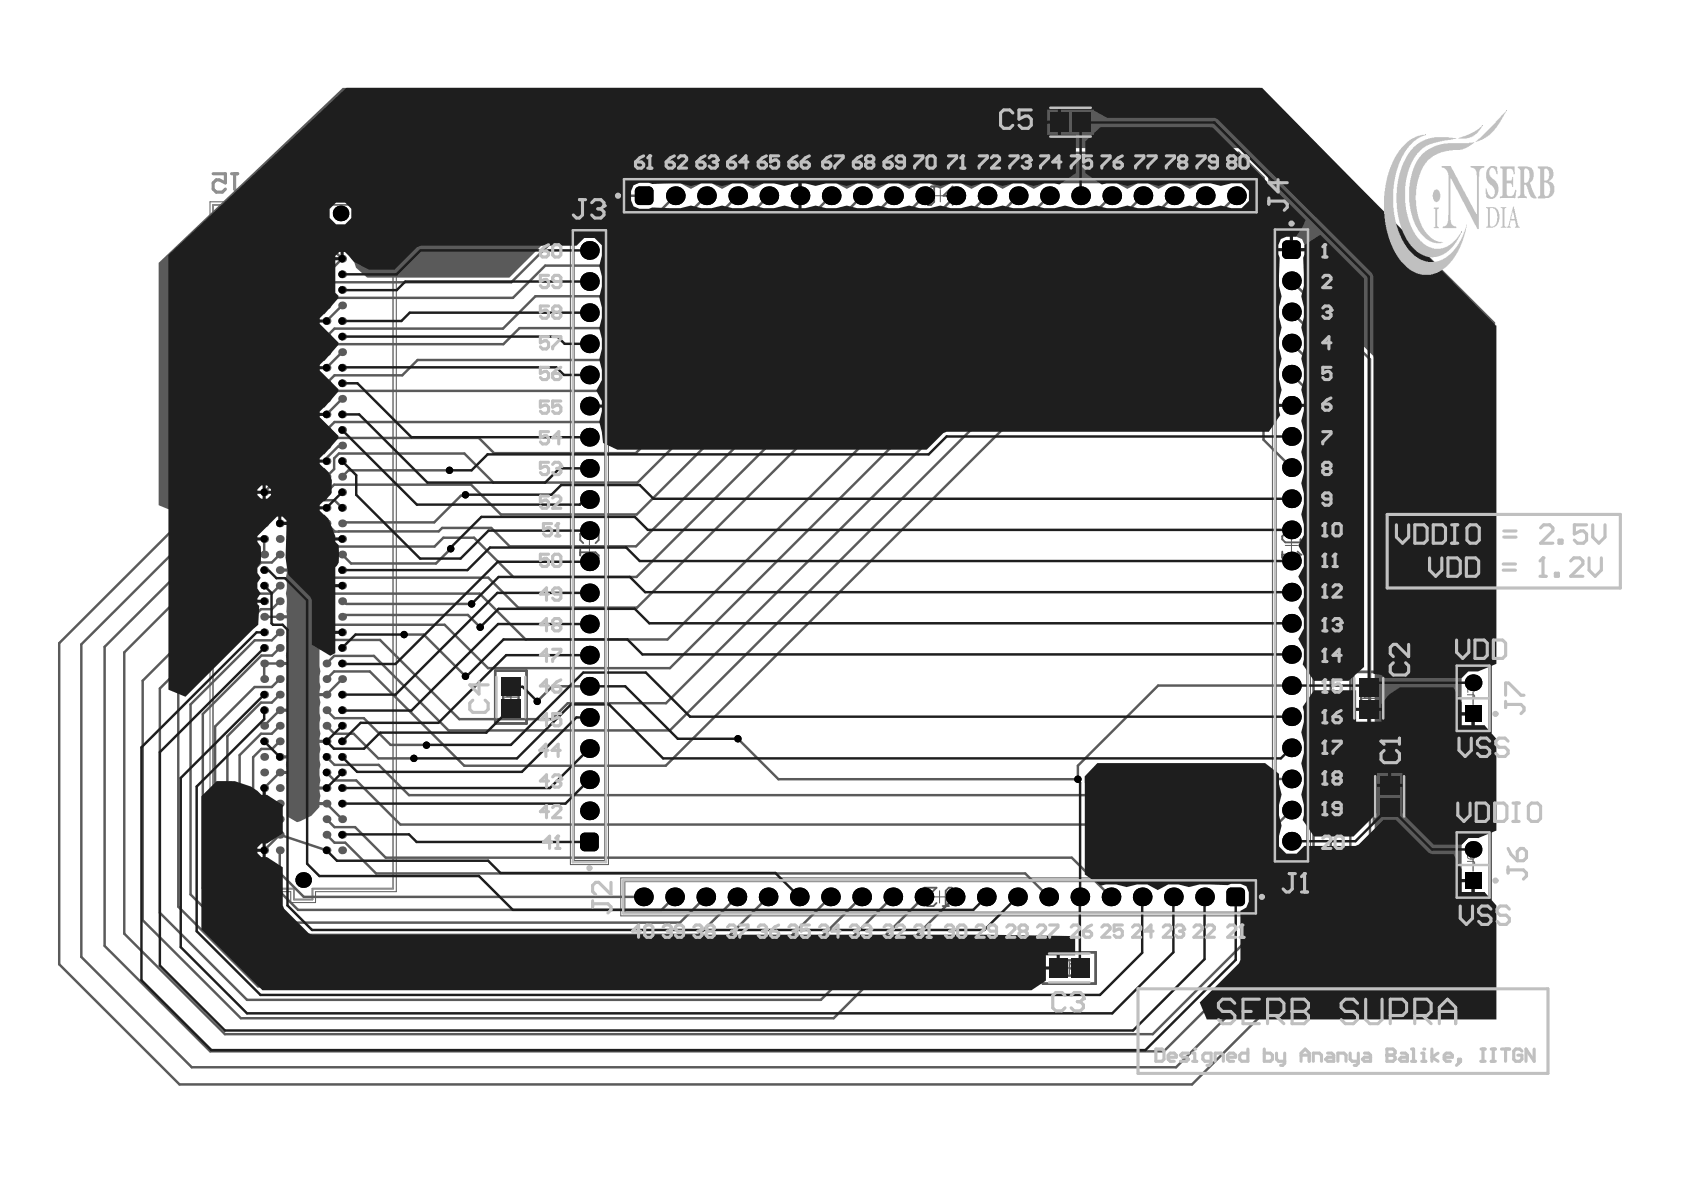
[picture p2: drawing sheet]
<svg xmlns="http://www.w3.org/2000/svg" width="297mm" height="210mm" viewBox="0 0 297 210" stroke-linecap="round" stroke-linejoin="round" font-family="sans-serif">
<path d="M37 35.6h32.9v121.7h-14.2v1.9h-4.4v-1.9h-14.3zM164.8 34.5h2.1M165.9 33.4v2.2M102.9 96.3h2.1M104 95.3v2.1M226.7 96.2h2.2M227.8 95.1v2.2M164.6 158.2h2.2M165.7 157.1v2.2" fill="none" stroke="#5a5a5a" stroke-width=".18"/>
<path d="M37.6 36.1h31.8v120.6h-14.3v2h-3.3v-2h-14.2z" fill="none" stroke="#5a5a5a" stroke-width=".28"/>
<g fill="none" stroke="#5a5a5a" stroke-width=".43">
<path d="M184.2 18.8h9.3v5.5h-9.3zM87.3 118.3h5.6v9.3h-5.6zM238.7 118.5h5.5v9.3h-5.5zM256.7 117.2h6.2v12h-6.2zM242.3 135.8h5.6v9.3h-5.6zM256.7 146.6h6.2v12h-6.2zM183.9 168h9.4v5.5h-9.4z"/>
<circle cx="46.5" cy="158.3" r=".22"/>
</g>
<g fill="none" stroke="#5a5a5a" stroke-width=".22">
<path d="M110.3 31.8h111.1v5.4h-111.1zM187.7 21.6h2.2M188.8 20.5v2.1M101.3 40.9h5.4v110.9h-5.4zM225.1 40.8h5.4v110.9h-5.4zM89 123h2.2M90.1 121.9v2.1M240.4 123.2h2.1M241.4 122.1v2.2M245.1 139.4v2.2M258.8 123.2h2.1M259.8 122.1v2.2"/>
<path d="M110.2 155.5h111.1v5.4h-111.1zM244 140.5h2.2M258.8 152.6h2.1M259.8 151.5v2.2M187.5 170.7h2.2M188.6 169.7v2.1"/>
</g>
<g fill="#5a5a5a">
<path d="M258.8 122.5h.9a.37 .37 0 0 1 .5 .3 .37 .37 0 0 1-.4 .4v-.2a.21 .21 0 0 0 .2-.2 .21 .21 0 0 0-.2-.2h-1z"/>
<path d="M258.8 121.3l.7 .4 .6 .1v.2l-.6-.1-.5-.4v.7h-.2z"/>
<path d="M258.8 151.9h.9a.39 .39 0 0 1 .5 .3 .39 .39 0 0 1-.4 .4v-.1a.23 .23 0 0 0 .2-.3 .23 .23 0 0 0-.2-.2h-1z"/>
<path d="M89.1 122l.3-.2h.1v.2a.47 .47 0 0 0-.2 .6 .47 .47 0 0 0 .6 .2 .45 .45 0 0 0 .4-.4 .45 .45 0 0 0-.3-.5v-.1a.67 .67 0 0 1 .2 1 .67 .67 0 0 1-1.1-.2l-.1-.1z"/>
<path d="M188.9 20.8a.62 .62 0 0 1 1.1 .1l-.2 .1a.49 .49 0 0 0-.7-.1 .49 .49 0 0 0 0 .7 .39 .39 0 0 0 .4 .2 .39 .39 0 0 0 .3-.3h.2a.65 .65 0 0 1-.9 .4 .65 .65 0 0 1-.2-1z"/>
<path d="M190.4 20.6h.6v.2h-.5l-.1 .3a.47 .47 0 0 1 .7 .2 .47 .47 0 0 1-.3 .6 .47 .47 0 0 1-.6-.3h.2a.31 .31 0 0 0 .4 .1 .31 .31 0 0 0 0-.5 .31 .31 0 0 0-.4 .1h-.2z"/>
<path d="M188.7 170a.58 .58 0 0 1 .5-.3 .58 .58 0 0 1 .6 .4h-.2a.47 .47 0 0 0-.7-.1 .47 .47 0 0 0-.1 .7 .42 .42 0 0 0 .5 .3 .42 .42 0 0 0 .4-.4l.1 .1a.67 .67 0 0 1-.9 .4 .67 .67 0 0 1-.2-1z"/>
<path d="M190 169.9a.4 .4 0 0 1 .6-.1 .4 .4 0 0 1 0 .6 .42 .42 0 0 1 0 .7 .42 .42 0 0 1-.6-.4h.1a.28 .28 0 0 0 .4 .3 .28 .28 0 0 0 .2-.4 .28 .28 0 0 0-.4-.1v-.2a.24 .24 0 0 0 .3-.2 .24 .24 0 0 0-.2-.3 .24 .24 0 0 0-.3 .3h-.1z"/>
<path d="M244.8 140.8l.2-.2a.66 .66 0 0 1 1 .1 .66 .66 0 0 1-.3 1v-.2a.47 .47 0 0 0 .2-.6 .47 .47 0 0 0-.7-.2 .42 .42 0 0 0-.3 .4 .42 .42 0 0 0 .3 .4l-.1 .2a.58 .58 0 0 1-.3-.9z"/>
<path d="M244.7 142.3h1.1l-.2-.2 .2-.1 .3 .5h-1.4z"/>
<path d="M240.4 122.2l.4-.2v.2a.47 .47 0 0 0-.2 .6 .47 .47 0 0 0 .6 .2 .45 .45 0 0 0 .4-.4 .45 .45 0 0 0-.3-.5v-.1a.64 .64 0 0 1 .4 .8 .64 .64 0 0 1-.8 .4 .71 .71 0 0 1-.5-1z"/>
<path d="M240.5 121a.85 .85 0 0 1 .9 .5l.2 .1v-.7h.2v1l-.2-.1-.4-.4a.41 .41 0 0 0-.7-.1l.3 .5a.48 .48 0 0 1-.4-.3 .48 .48 0 0 1 .1-.5z"/>
<path d="M258.9 150.8h.2l.1 .1a.29 .29 0 0 0-.2 .4 .29 .29 0 0 0 .4 .1 .43 .43 0 0 1 .1-.6 .43 .43 0 0 1 .6 .1 .43 .43 0 0 1-.1 .6l-.5 .1a.54 .54 0 0 1-.6-.1 .54 .54 0 0 1 0-.6zM259.4 151.2a.3 .3 0 0 0 .6 0 .3 .3 0 0 0-.6 0z"/>
<path d="M89.4 121l.6 .5v-.5zM89.1 120.9h.9v-.2h.1v.2h.4v.1h-.4v.6h-.1l-.9-.6z"/>
</g>
<path d="M186.7 20.2h4.3v2.7h-4.3zM256.9 117.4h5.8v11.5h-5.8zM88.8 120.8h2.7v4.3h-2.7zM240.1 121h2.7v4.3h-2.7zM243.8 138.3h2.7v4.3h-2.7zM256.9 146.8h5.8v11.5h-5.8zM186.4 169.4h4.4v2.7h-4.4z" fill="none" stroke="#5a5a5a" stroke-width=".43"/>
<path d="M226.2 97.3v1.1M226.2 97.8h3.2M226.7 94.1l-.5 .5v.5l.5 .6h2.7M229.4 95.1v1.1" fill="none" stroke="#5a5a5a" stroke-width=".33"/>
<circle cx="229.4" cy="97.8" r=".16" fill="#5a5a5a"/>
<path d="M102.3 96.9v1.1M102.3 97.4h2.7l.6 .6v.5l-.6 .5M103.4 93.6h-.5l-.6 .6v1.1l.6 .5M228.9 97.3l.5 .5" fill="none" stroke="#5a5a5a" stroke-width=".33"/>
<circle cx="103.4" cy="93.6" r=".16" fill="#5a5a5a"/>
<path d="M164.2 32.9h1.1M164.8 32.9v2.7l-.6 .5h-.5l-.5-.5M168.6 34.5h-2.2l1.6-1.6v3.2M103.4 93.6l.6 .6M104 94.2v.5M104 94.2l.5-.6h.5l.6 .6v1.1l-.6 .5M163 156.6h2.2l-2.2 2.1v.6l.6 .5h1l.6-.5M166.3 159.8h1.1M168.4 157.1l-.5-.5h-.5l-.6 .5v2.7" fill="none" stroke="#5a5a5a" stroke-width=".33"/>
<path d="M184.2 18.8h9.3v5.5h-9.3zM87.3 118.3h5.6v9.3h-5.6zM238.7 118.5h5.5v9.3h-5.5zM256.7 117.2h6.2v12h-6.2zM242.3 135.8h5.6v9.3h-5.6zM256.7 146.6h6.2v12h-6.2zM183.9 168h9.4v5.5h-9.4z" fill="none" stroke="#5a5a5a" stroke-width=".43"/>
<path d="M109.6 31.2h112.5v6.7h-112.5zM100.6 40.2h6.7v112.3h-6.7zM224.4 40.1h6.8v112.3h-6.8zM109.5 154.8h112.5v6.8h-112.5z" fill="none" stroke="#5a5a5a" stroke-width=".18"/>
<path d="M58.3 36.1h-20.7v120.6h14.2v2h3.3v-2h14.3v-120.6h-7.6" fill="none" stroke="#8c8c8c" stroke-width=".28"/>
<path d="M37.6 30.6h2.2v1.7l-1.1-.6h-.6l-.5 .6v1.1l.5 .5h1.1l.6-.5M40.8 30.6h1.1M41.4 30.6v2.8l.5 .5h.6l.5-.5" fill="none" stroke="#8c8c8c" stroke-width=".55"/>
<circle cx="46.5" cy="158.3" r=".22" fill="none" stroke="#8c8c8c" stroke-width=".43"/>
<g fill="#5a5a5a">
<path d="M61.9 31.8l4.1-4h146.8l.6 2.2-1.4 2.3h-.3l-1.9 1-1.8-1h-1.8l-1.8 1-1.9-1h-1.8l-1.8 1-1.9-1h-12.8l-1.8 1-1.9-1h-1.8l-1.8 1-1.9-1h-1.8l-1.8 1-1.9-1h-1.8l-1.8 1-1.9-1h-1.8l-1.8 1-1.9-1h-1.8l-1.8 1-1.9-1h-1.8l-1.8 1-1.9-1h-6.1v2.2h-.6v-2.2h-6.1l-1.8 1-1.9-1h-1.8l-1.8 1-1.9-1h-1.8l-1.8 1-1.9-1-5.6-.1a3.7 3.7 0 0 0-3.8 1.5h-5.1l-.6 .2-15 15.1h-25.1l-2-1.8-1.2-3.8 .4-5v-1.5l-.8-2.4z"/>
<path d="M50.6 90.5l.8-.6 3.5-.9 1.5 1.9v1.9l.1 .9a5 5 0 0 0 0 2.7l-.1 1.1h1.2v.6h-1.2l.1 1.1-.1 .8v1.1l.1 .8-.1 .9v1l.1 .9-.1 1.1h1.2v.5h-1.2l.1 1.1-.1 .9v5.7h1.2v.6h-1.2v2.9l.1 .9-.1 .9v1l.1 .9-.1 1.1h1.2v.5h-1.2l.1 1.1-.1 .9v1l.1 .8-.1 .9v1l.1 .9-.1 1.1h1.2v.5h-1.2l.1 1.1-.1 .9v1l.1 .9-.1 .8v1.1l.1 .8-.1 1.1h1.2v.6h-1.2a3.7 3.7 0 0 1 0 2.2h1.2v.5h-1.2v.3a5.7 5.7 0 0 1-4 2.7l-1.8-1.1v-7.4h-1.3v-.5h1.3a3.7 3.7 0 0 1 0-2.2h-1.3v-.6h1.3v-7.7h-1.3v-.5h1.3v-7.7h-1.3v-.5h1.3a3.7 3.7 0 0 1 0-2.2v-5.5h-1.3v-.6h1.3v-3l-.2-.8 .2-.9v-1l-.2-.9 .2-1.1h-1.3v-.5h1.3v-7.7h-1.3v-.6h1.3z"/>
<path d="M28 46.4l32.5-30.9h161.8l41.4 41.4v58.5l-3 3h-1.7l-1.2 1.2v6h2v.3h.3v2h1.8l1.8 3.6v13.3l-3 3h-1.7l-1.2 1.2v6.1h2v.2h.3v2h1.8l1.8 3.6v18.7h-34.9l-1.7-4 15.1-15.1 .3-.6v-96.5l-.3-.6-12.1-12.2v-6.3h-2.3v-.3h-.3v-2.3h-.5l-3.3-3v-7.4l-.2-.6-4.4-4.3-.6-.3h-152.9l-.5 .3-14.1 14.1-1 .8-1.2 .4h-1.9v1.2h-.3v.3h-1.2v4.9h1.2v.6h-1.2v4.9h1.2v.6h-1.2v7.6h1.2v.6h-1.2v2.2h1.2v.5h-1.2v7.7h1.2v.6h-1.2v.2a4.7 4.7 0 0 1-.6 3.1l-1.8 3-11 11.1-4-1.7zM45.4 42.4v.2h.9v-.9h-.2zM228.1 41.7v2.1h2v-.6l-.4-1-1.1-.5zM257.8 126.2v1.7h1.8v-1.7zM257.8 155.6v1.7h1.8v-1.7z"/>
</g>
<g fill="none" stroke="#5a5a5a" stroke-width=".43">
<path d="M113.6 34.5h-8.1l-15.3 15.3h-31.3l-1.3 1.3M119.1 34.5l-12.3 12.4h-10.6l-5.7 5.6h-31.6l-1.3 1.4M124.6 34.5l-17.7 17.8h-12.5l-5.7 5.7h-29.7l-1.4 1.4M130.1 34.5l-23.4 23.4h-15.1l-2.8 2.8h-29.8l-1.4 1.4M135.6 34.5l-29 29h-32.9l-2.7 2.7h-12l-1.4 1.4M146.6 34.5l-34.4 34.4h-53.2l-1.4 1.5M152.1 34.5l-39.9 39.9h-53.2l-1.4 1.4M157.6 34.5l-45.4 45.4h-25.1l-2.6-2.6h-25.6l-1.3 1.3M163.1 34.5l-50.6 50.6h-25.5l-5.1-5.1h-22.1l-.9 .8v1.9l-1.3 1.4M168.6 34.5l-56.3 56.2h-24l-5.2-5.2h-24.2l-1.3 1.3M174.1 34.5l-61.9 61.9h-22.3l-3.3-3.3h-8.6l-.6 .6-18.4 .1-1.4-1.5M179.6 34.5l-67.3 67.3h-21.8l-6.9-6.9h-5.4l-1.6 1.5h-17.7l-1.3-1.3"/>
<path d="M185.1 34.5l-72.7 72.7h-21l-5.3-5.3h-27.2l-1.3-1.3M196.1 34.5l-78.4 78.3h-25l-8.1-8.1h-25.6l-1.4-1.4M201.6 34.5l-83.4 83.4h-32.1l-7.7-7.7h-19.4l-1.4-1.4M207.1 34.5l-89.6 89.5h-17.4l-2.8 2.8h-16.3l-14-13.9h-8.1l-1.3-1.4M212.6 34.5l-94.4 94.3h-39.1l-13.1-13.1h-7.1l-1.3 1.3M218.1 34.5l-100.7 100.6h-35.5l-16.7-16.7h-6.3l-1.3 1.4M49.3 45.6l-2.7 2.8M49.3 51.1l-2.7 2.8M57.6 42.9l2.7 2.7-2.7 2.8M60.3 53.9l-2.7 2.7M227.8 49.5l13.9 13.9v96.5l-31.4 31.4h-178.6l-21.3-21.2v-56.7l33.6-33.5h4l1.3-1.3M227.8 55l10.4 10.4v92.2l-30.8 30.7h-173.6l-19.5-19.5v-55.1l31.1-31h2.6l1.3-1.4"/>
<path d="M46.6 73.1v2.7h2.7M60.3 78.6l-.1 .2h-.6l-1.8 1.8v.6l-.2 .1M60.3 70.4l-2.7 2.7M60.3 62.1l-2.7 2.8M227.8 66l3.9 3.9v84.2l-28.4 28.3h-163.6l-17.8-17.7v-49.6l24.2-24.2h1.9l1.3-1.3M227.8 60.5l6.9 6.9v88.6l-29.4 29.4h-168.2l-18.6-18.6v-52.7l25.9-25.9h3.6l1.3-1.4M46.6 84.1h2.7l-2.7 2.7M46.6 95.1v2.7M49.3 97.8l-1.4 1.4h-1.9l-20.8 20.9v42.2l17.3 17.3h104.5l21.5-21.4M79.3 83h-17.8l-1.2 1.1M79.5 96.8l-2.6 2.6h-15l-1.6-1.6M82.1 87.3l-.2 .1h-.6l-4.7 4.7h-16.1l-.2 .2"/>
<path d="M227.8 82.5l-4.9-4.9v-46.3l-4.4-4.3h-152.9l-12.1 12.1v45.6l3.6 3.5h1.9l1.3 1.4M46.6 108.8h2.7M49.3 117h-2.7v2.8M49.3 111.5l-1.4 1.4h-3l-11.3 11.4v33.5l14.1 14h90.6l13.7-13.6M49.3 114.3l-1.3 1.3h-1.9l-10.3 10.3v30.8l13 13h86.2l11.5-11.5M49.3 103.3l-1.4 1.4h-2.9l-16.8 16.7v39.6l15.4 15.4h101.2l18.2-18.2M49.3 119.8l-1.4 1.4h-3l-7 6.9v27.5l11.5 11.5h77.2l8.9-8.9M49.3 106.1l-1.4 1.4h-1.9l-14.6 14.5v37.9l14.1 14.1h96.2l15.8-15.8M60.3 119.8l-2.7 2.7M60.3 108.8h.3l.3-.3h21.6l2.2 2.1M60.3 106.1h.3l.5 .4h22.1M71.3 111.9h3.4l7.4 7.4"/>
<path d="M49.3 130.8l-1.3 1.3h-1.9l-1.4 1.5v19l7.9 7.9h64.1l2.3-2.3M49.3 136.3l-2.7 2.7v2.7M49.3 125.3l-2.7 2.7M49.3 128l-1.4 1.4h-1.9l-3.7 3.8v20.2l9.3 9.3h68.3l4.6-4.5M49.3 122.5l-1.4 1.4h-1.9l-5.9 6v24.6l10.4 10.4h72.8l6.7-6.7M57.6 125.3l1.4 1.4h5.2l4.7 4.7h6.3M57.6 128l1.4 1.4h3.4l4.3 4.4h6.3M57.6 133.5l1.4 1.4h7.8l5.3 5.4h145.5l2.9-2.9h7.3M57.6 136.3l1.4 1.4h3.8l7.8 7.7h154.6l2.6-2.5M104 121.1h-6.6l-2.6 2.6M227.8 120.9h-23.5l-14.2 14.2v2.3h-52.8l-7.1-7.1M49.3 147.2l8.3 2.8"/>
<path d="M49.3 147.2l-2.7 2.8M49.3 144.5v2.7M49.3 150v4l4.3 4.2h59.9M57.6 141.7l2.7 2.8M57.6 144.5l1.4 1.4h3.6l5.4 5.4h121l7 6.9M57.6 147.2l1.4 1.4h1.9l5.4 5.5h114.5l4.2 4.1"/>
</g>
<g fill="#000">
<path d="M112.2 33.1l.6-.2v.8h-.8zM112 35.3h.8v.9a.82 .82 0 0 1-.8-.9zM114.4 32.9a.82 .82 0 0 1 .9 .8h-.9zM114.4 35.3h.9a.82 .82 0 0 1-.9 .9zM226.4 42.6l.6-.2v.8h-.8zM226.2 44.9h.8v.8a.82 .82 0 0 1-.8-.8zM228.6 44.9h.8a.82 .82 0 0 1-.8 .8zM228.6 42.4a.82 .82 0 0 1 .8 .8h-.8zM102.6 147.1l.5-.2v.8h-.8zM102.3 149.3h.8v.9a.82 .82 0 0 1-.8-.9zM104.8 149.3h.8a.82 .82 0 0 1-.8 .9zM104.8 146.9a.82 .82 0 0 1 .8 .8h-.8z"/>
<path d="M216.3 159h.8v.8a.82 .82 0 0 1-.8-.8zM216.6 156.8l.5-.2v.8h-.8zM218.8 159h.8a.82 .82 0 0 1-.8 .8zM218.8 156.6a.82 .82 0 0 1 .8 .8h-.8z"/>
<circle cx="60.1" cy="37.6" r="1.38"/>
<circle cx="119.1" cy="34.5" r="1.65"/>
<circle cx="124.6" cy="34.5" r="1.65"/>
<circle cx="130.1" cy="34.5" r="1.65"/>
<circle cx="135.6" cy="34.5" r="1.65"/>
<circle cx="141.1" cy="34.5" r="1.65"/>
<circle cx="146.6" cy="34.5" r="1.65"/>
<circle cx="152.1" cy="34.5" r="1.65"/>
<circle cx="157.6" cy="34.5" r="1.65"/>
<circle cx="163.1" cy="34.5" r="1.65"/>
<circle cx="168.6" cy="34.5" r="1.65"/>
<circle cx="174.1" cy="34.5" r="1.65"/>
<circle cx="179.6" cy="34.5" r="1.65"/>
<circle cx="185.1" cy="34.5" r="1.65"/>
<circle cx="190.6" cy="34.5" r="1.65"/>
<circle cx="196.1" cy="34.5" r="1.65"/>
<circle cx="201.6" cy="34.5" r="1.65"/>
<circle cx="207.1" cy="34.5" r="1.65"/>
<circle cx="212.6" cy="34.5" r="1.65"/>
<circle cx="218.1" cy="34.5" r="1.65"/>
<circle cx="57.6" cy="56.6" r=".65"/>
<circle cx="60.3" cy="48.4" r=".65"/>
<circle cx="60.3" cy="45.6" r=".65"/>
<circle cx="60.3" cy="51.1" r=".65"/>
<circle cx="60.3" cy="59.4" r=".65"/>
<circle cx="60.3" cy="56.6" r=".65"/>
<circle cx="104" cy="49.7" r="1.65"/>
<circle cx="104" cy="44.2" r="1.65"/>
<circle cx="104" cy="55.2" r="1.65"/>
<circle cx="227.8" cy="55" r="1.65"/>
<circle cx="227.8" cy="49.5" r="1.65"/>
<circle cx="57.6" cy="73.1" r=".65"/>
<circle cx="57.6" cy="64.9" r=".65"/>
<circle cx="60.3" cy="73.1" r=".65"/>
<circle cx="60.3" cy="67.6" r=".65"/>
<circle cx="60.3" cy="75.8" r=".65"/>
<circle cx="60.3" cy="64.9" r=".65"/>
<circle cx="104" cy="60.6" r="1.65"/>
<circle cx="104" cy="66.1" r="1.65"/>
<circle cx="104" cy="71.6" r="1.65"/>
<circle cx="104" cy="77.1" r="1.65"/>
<circle cx="227.8" cy="60.5" r="1.65"/>
<circle cx="227.8" cy="66" r="1.65"/>
<circle cx="227.8" cy="77" r="1.65"/>
<circle cx="227.8" cy="71.5" r="1.65"/>
<circle cx="46.6" cy="86.8" r=".65"/>
<circle cx="46.6" cy="95.1" r=".65"/>
<circle cx="49.3" cy="92.3" r=".65"/>
<circle cx="57.6" cy="81.3" r=".65"/>
<circle cx="57.6" cy="89.6" r=".65"/>
<circle cx="60.3" cy="81.3" r=".65"/>
<circle cx="60.3" cy="86.8" r=".65"/>
<circle cx="60.3" cy="89.6" r=".65"/>
<circle cx="60.3" cy="95.1" r=".65"/>
<circle cx="79.3" cy="83" r=".65"/>
<circle cx="79.5" cy="96.8" r=".65"/>
<circle cx="82.1" cy="87.3" r=".65"/>
<circle cx="104" cy="93.6" r="1.65"/>
<circle cx="104" cy="82.6" r="1.65"/>
<circle cx="104" cy="99.1" r="1.65"/>
<circle cx="104" cy="88.1" r="1.65"/>
<circle cx="227.8" cy="99" r="1.65"/>
<circle cx="227.8" cy="93.5" r="1.65"/>
<circle cx="227.8" cy="88" r="1.65"/>
<circle cx="227.8" cy="82.5" r="1.65"/>
<circle cx="46.6" cy="111.5" r=".65"/>
<circle cx="46.6" cy="114.3" r=".65"/>
<circle cx="46.6" cy="103.3" r=".65"/>
<circle cx="46.6" cy="106.1" r=".65"/>
<circle cx="46.6" cy="100.6" r=".65"/>
<circle cx="60.3" cy="111.5" r=".65"/>
<circle cx="60.3" cy="114.3" r=".65"/>
<circle cx="60.3" cy="117" r=".65"/>
<circle cx="60.3" cy="103.3" r=".65"/>
<circle cx="60.3" cy="100.6" r=".65"/>
<circle cx="71.3" cy="111.9" r=".65"/>
<circle cx="82.1" cy="119.3" r=".65"/>
<circle cx="83.2" cy="106.5" r=".65"/>
<circle cx="84.7" cy="110.6" r=".65"/>
<circle cx="104" cy="110.1" r="1.65"/>
<circle cx="104" cy="104.6" r="1.65"/>
<circle cx="104" cy="115.6" r="1.65"/>
<circle cx="227.8" cy="109.9" r="1.65"/>
<circle cx="227.8" cy="104.5" r="1.65"/>
<circle cx="227.8" cy="115.4" r="1.65"/>
<circle cx="46.6" cy="122.5" r=".65"/>
<circle cx="46.6" cy="125.3" r=".65"/>
<circle cx="46.6" cy="130.8" r=".65"/>
<circle cx="46.6" cy="139" r=".65"/>
<circle cx="49.3" cy="133.5" r=".65"/>
<circle cx="57.6" cy="133.5" r=".65"/>
<circle cx="57.6" cy="130.8" r=".65"/>
<circle cx="57.6" cy="139" r=".65"/>
<circle cx="57.6" cy="136.3" r=".65"/>
<circle cx="60.3" cy="122.5" r=".65"/>
<circle cx="60.3" cy="125.3" r=".65"/>
<circle cx="60.3" cy="133.5" r=".65"/>
<circle cx="60.3" cy="130.8" r=".65"/>
<circle cx="60.3" cy="128" r=".65"/>
<circle cx="60.3" cy="139" r=".65"/>
<circle cx="60.3" cy="136.3" r=".65"/>
<circle cx="73" cy="133.8" r=".65"/>
<circle cx="75.2" cy="131.4" r=".65"/>
<circle cx="94.8" cy="123.7" r=".65"/>
<circle cx="104" cy="132" r="1.65"/>
<circle cx="104" cy="137.5" r="1.65"/>
<circle cx="104" cy="126.5" r="1.65"/>
<circle cx="104" cy="121.1" r="1.65"/>
<circle cx="130.2" cy="130.3" r=".65"/>
<circle cx="190.1" cy="137.4" r=".65"/>
<circle cx="227.8" cy="120.9" r="1.65"/>
<circle cx="227.8" cy="126.4" r="1.65"/>
<circle cx="227.8" cy="131.9" r="1.65"/>
<circle cx="227.8" cy="137.4" r="1.65"/>
<circle cx="259.8" cy="120.4" r="1.47"/>
<circle cx="46.6" cy="150" r=".65"/>
<circle cx="53.5" cy="155.2" r="1.38"/>
<circle cx="57.6" cy="150" r=".65"/>
<circle cx="60.3" cy="141.7" r=".65"/>
<circle cx="60.3" cy="147.2" r=".65"/>
<circle cx="104" cy="143" r="1.65"/>
<circle cx="113.5" cy="158.2" r="1.65"/>
<circle cx="119" cy="158.2" r="1.65"/>
<circle cx="124.5" cy="158.2" r="1.65"/>
<circle cx="130" cy="158.2" r="1.65"/>
<circle cx="135.5" cy="158.2" r="1.65"/>
<circle cx="141" cy="158.2" r="1.65"/>
<circle cx="146.5" cy="158.2" r="1.65"/>
<circle cx="152" cy="158.2" r="1.65"/>
<circle cx="157.5" cy="158.2" r="1.65"/>
<circle cx="163" cy="158.2" r="1.65"/>
<circle cx="168.5" cy="158.2" r="1.65"/>
<circle cx="174" cy="158.2" r="1.65"/>
<circle cx="179.5" cy="158.2" r="1.65"/>
<circle cx="185" cy="158.2" r="1.65"/>
<circle cx="190.5" cy="158.2" r="1.65"/>
<circle cx="196" cy="158.2" r="1.65"/>
<circle cx="201.5" cy="158.2" r="1.65"/>
<circle cx="207" cy="158.2" r="1.65"/>
<circle cx="212.5" cy="158.2" r="1.65"/>
<circle cx="227.8" cy="148.4" r="1.65"/>
<circle cx="227.8" cy="142.9" r="1.65"/>
<circle cx="259.8" cy="149.8" r="1.47"/>
</g>
<g fill="#000">
<path d="M112 33.7l.8-.8h1.6l.9 .8v1.6l-.9 .9h-1.6l-.8-.9z" fill-rule="evenodd"/>
<path d="M226.2 43.2l.8-.8h1.6l.8 .8v1.7l-.8 .8h-1.6l-.8-.8z" fill-rule="evenodd"/>
<path d="M258.4 124.5h2.9v2.9h-2.9z" fill-rule="evenodd"/>
<path d="M102.3 147.7l.8-.8h1.7l.8 .8v1.6l-.8 .9h-1.7l-.8-.9z" fill-rule="evenodd"/>
<path d="M216.3 157.4l.8-.8h1.7l.8 .8v1.6l-.8 .8h-1.7l-.8-.8z" fill-rule="evenodd"/>
<path d="M258.4 153.9h2.9v2.9h-2.9z" fill-rule="evenodd"/>
</g>
<g fill="#5a5a5a">
<circle cx="60.3" cy="42.9" r=".69"/>
<circle cx="49.3" cy="42.9" r=".69"/>
<circle cx="57.6" cy="45.6" r=".69"/>
<circle cx="46.6" cy="45.6" r=".69"/>
<circle cx="60.3" cy="48.4" r=".69"/>
<circle cx="49.3" cy="48.4" r=".69"/>
<circle cx="57.6" cy="51.1" r=".69"/>
<circle cx="60.3" cy="51.1" r=".69"/>
<circle cx="46.6" cy="51.1" r=".69"/>
<circle cx="57.6" cy="53.9" r=".69"/>
<circle cx="49.3" cy="53.9" r=".69"/>
<circle cx="60.3" cy="56.6" r=".69"/>
<circle cx="46.6" cy="56.6" r=".69"/>
<circle cx="49.3" cy="56.6" r=".69"/>
<circle cx="57.6" cy="59.4" r=".69"/>
<circle cx="60.3" cy="59.4" r=".69"/>
<circle cx="46.6" cy="59.4" r=".69"/>
<circle cx="49.3" cy="59.4" r=".69"/>
<circle cx="57.6" cy="62.1" r=".69"/>
<circle cx="49.3" cy="62.1" r=".69"/>
<circle cx="60.3" cy="64.9" r=".69"/>
<circle cx="49.3" cy="64.9" r=".69"/>
<circle cx="57.6" cy="67.6" r=".69"/>
<circle cx="60.3" cy="67.6" r=".69"/>
<circle cx="46.6" cy="67.6" r=".69"/>
<circle cx="49.3" cy="67.6" r=".69"/>
<circle cx="57.6" cy="70.4" r=".69"/>
<circle cx="49.3" cy="70.4" r=".69"/>
<circle cx="46.6" cy="70.4" r=".69"/>
<circle cx="60.3" cy="73.1" r=".69"/>
<circle cx="49.3" cy="73.1" r=".69"/>
<circle cx="60.3" cy="75.8" r=".69"/>
<circle cx="60.3" cy="81.3" r=".69"/>
<circle cx="57.6" cy="75.8" r=".69"/>
<circle cx="57.6" cy="78.6" r=".69"/>
<circle cx="57.6" cy="84.1" r=".69"/>
<circle cx="57.6" cy="86.8" r=".69"/>
<circle cx="57.6" cy="92.3" r=".69"/>
<circle cx="57.6" cy="95.1" r=".69"/>
<circle cx="49.3" cy="95.1" r=".69"/>
<circle cx="46.6" cy="78.6" r=".69"/>
<circle cx="46.6" cy="81.3" r=".69"/>
<circle cx="46.6" cy="89.6" r=".69"/>
<circle cx="46.6" cy="92.3" r=".69"/>
<circle cx="49.3" cy="97.8" r=".69"/>
<circle cx="57.6" cy="100.6" r=".69"/>
<circle cx="46.6" cy="100.6" r=".69"/>
<circle cx="57.6" cy="103.3" r=".69"/>
<circle cx="46.6" cy="103.3" r=".69"/>
<circle cx="49.3" cy="103.3" r=".69"/>
<circle cx="49.3" cy="106.1" r=".69"/>
<circle cx="60.3" cy="117" r=".69"/>
<circle cx="60.3" cy="122.5" r=".69"/>
<circle cx="60.3" cy="125.3" r=".69"/>
<circle cx="57.6" cy="108.8" r=".69"/>
<circle cx="57.6" cy="111.5" r=".69"/>
<circle cx="57.6" cy="117" r=".69"/>
<circle cx="57.6" cy="119.8" r=".69"/>
<circle cx="49.3" cy="111.5" r=".69"/>
<circle cx="49.3" cy="114.3" r=".69"/>
<circle cx="49.3" cy="119.8" r=".69"/>
<circle cx="49.3" cy="122.5" r=".69"/>
<circle cx="46.6" cy="111.5" r=".69"/>
<circle cx="46.6" cy="114.3" r=".69"/>
<circle cx="46.6" cy="125.3" r=".69"/>
<circle cx="46.6" cy="122.5" r=".69"/>
<circle cx="49.3" cy="128" r=".69"/>
<circle cx="49.3" cy="130.8" r=".69"/>
<circle cx="60.3" cy="133.5" r=".69"/>
<circle cx="60.3" cy="130.8" r=".69"/>
<circle cx="46.6" cy="136.3" r=".69"/>
<circle cx="46.6" cy="133.5" r=".69"/>
<circle cx="49.3" cy="139" r=".69"/>
<circle cx="60.3" cy="139" r=".69"/>
<circle cx="60.3" cy="147.2" r=".69"/>
<circle cx="60.3" cy="141.7" r=".69"/>
<circle cx="60.3" cy="150" r=".69"/>
<circle cx="57.6" cy="144.5" r=".69"/>
<circle cx="57.6" cy="147.2" r=".69"/>
<circle cx="49.3" cy="141.7" r=".69"/>
<circle cx="49.3" cy="150" r=".69"/>
<circle cx="46.6" cy="144.5" r=".69"/>
<circle cx="46.6" cy="147.2" r=".69"/>
<circle cx="60.3" cy="97.8" r=".69"/>
<circle cx="60.3" cy="114.3" r=".69"/>
<circle cx="49.3" cy="89.6" r=".69"/>
<circle cx="49.3" cy="78.6" r=".69"/>
<circle cx="60.3" cy="92.3" r=".69"/>
<circle cx="57.6" cy="136.3" r=".69"/>
<circle cx="60.3" cy="108.8" r=".69"/>
<circle cx="49.3" cy="86.8" r=".69"/>
<circle cx="57.6" cy="128" r=".69"/>
<circle cx="57.6" cy="133.5" r=".69"/>
<circle cx="60.3" cy="100.6" r=".69"/>
<circle cx="60.3" cy="89.6" r=".69"/>
<circle cx="49.3" cy="81.3" r=".69"/>
<circle cx="60.3" cy="106.1" r=".69"/>
<circle cx="57.6" cy="125.3" r=".69"/>
<circle cx="60.3" cy="84.1" r=".69"/>
<circle cx="46.6" cy="53.9" r=".69"/>
<circle cx="46.6" cy="73.1" r=".69"/>
<circle cx="46.6" cy="97.8" r=".69"/>
<circle cx="46.6" cy="48.4" r=".69"/>
<circle cx="46.6" cy="62.1" r=".69"/>
<circle cx="46.6" cy="64.9" r=".69"/>
<circle cx="46.6" cy="42.9" r=".69"/>
<circle cx="49.3" cy="45.6" r=".69"/>
<circle cx="46.6" cy="86.8" r=".69"/>
<circle cx="46.6" cy="95.1" r=".69"/>
<circle cx="46.6" cy="75.8" r=".69"/>
<circle cx="46.6" cy="84.1" r=".69"/>
<circle cx="46.6" cy="117" r=".69"/>
<circle cx="46.6" cy="128" r=".69"/>
<circle cx="46.6" cy="119.8" r=".69"/>
<circle cx="46.6" cy="106.1" r=".69"/>
<circle cx="49.3" cy="108.8" r=".69"/>
<circle cx="46.6" cy="108.8" r=".69"/>
<circle cx="46.6" cy="130.8" r=".69"/>
<circle cx="46.6" cy="139" r=".69"/>
<circle cx="46.6" cy="141.7" r=".69"/>
<circle cx="46.6" cy="150" r=".69"/>
<circle cx="49.3" cy="136.3" r=".69"/>
<circle cx="49.3" cy="51.1" r=".69"/>
<circle cx="49.3" cy="75.8" r=".69"/>
<circle cx="49.3" cy="84.1" r=".69"/>
<circle cx="49.3" cy="92.3" r=".69"/>
<circle cx="49.3" cy="100.6" r=".69"/>
<circle cx="57.6" cy="48.4" r=".69"/>
<circle cx="57.6" cy="42.9" r=".69"/>
<circle cx="57.6" cy="64.9" r=".69"/>
<circle cx="57.6" cy="73.1" r=".69"/>
<circle cx="57.6" cy="56.6" r=".69"/>
<circle cx="60.3" cy="45.6" r=".69"/>
<circle cx="60.3" cy="53.9" r=".69"/>
<circle cx="60.3" cy="78.6" r=".69"/>
<circle cx="60.3" cy="62.1" r=".69"/>
<circle cx="60.3" cy="70.4" r=".69"/>
<circle cx="57.6" cy="81.3" r=".69"/>
<circle cx="57.6" cy="89.6" r=".69"/>
<circle cx="57.6" cy="97.8" r=".69"/>
<circle cx="60.3" cy="95.1" r=".69"/>
<circle cx="60.3" cy="86.8" r=".69"/>
<circle cx="49.3" cy="117" r=".69"/>
<circle cx="49.3" cy="125.3" r=".69"/>
<circle cx="57.6" cy="130.8" r=".69"/>
<circle cx="57.6" cy="106.1" r=".69"/>
<circle cx="57.6" cy="114.3" r=".69"/>
<circle cx="57.6" cy="122.5" r=".69"/>
<circle cx="60.3" cy="119.8" r=".69"/>
<circle cx="49.3" cy="133.5" r=".69"/>
<circle cx="49.3" cy="144.5" r=".69"/>
<circle cx="49.3" cy="147.2" r=".69"/>
<circle cx="57.6" cy="139" r=".69"/>
<circle cx="57.6" cy="141.7" r=".69"/>
<circle cx="60.3" cy="136.3" r=".69"/>
<circle cx="57.6" cy="150" r=".69"/>
<circle cx="60.3" cy="144.5" r=".69"/>
<circle cx="60.3" cy="111.5" r=".69"/>
<circle cx="60.3" cy="103.3" r=".69"/>
<circle cx="60.3" cy="128" r=".69"/>
</g>
<g fill="#1e1e1e">
<path d="M35.5 140.5l2.7-2.7h3.2l2.9 .9 1.1 .8 .7 .7h.2v-1.2h.6v1.2h.2l2.8 1.8v5l-2.8 1.8h-.2v2.4h.2l2.8 1.8v6.7l.2 .6 4.4 4.3 .5 .3h118l16.6 .2v3.4h-2.7v2.2h-.2v.3h-2.2v2l-2.6 1.7h-135.6l-10.8-10.8zM45.4 149.5v.2h.9v-.9h-.2zM45.4 150.3v.2l.7 .7h.2v-.9zM184.5 168.5v2h1.9v-2z"/>
<path d="M29.7 45l31.4-29.5h161.5l41.3 41.9v59.7l-3.2 1.3h-1.7l-1.2 1.2h-13.6l-.5-.5-1.4-.3v-70l-.3-.6-27.2-27.2-.6-.2h-18.9l-2.3-1.3v-.2h-5.8v4.5h2.6v6.7l-2.9 2-.9-.2h-1.8l-1.8 .5-1.9-.5h-1.8l-1.8 .5-1.9-.5h-1.8l-1.8 .5-1.9-.5h-1.8l-1.8 .5-1.9-.5h-1.8l-1.8 .5-1.9-.5h-1.8l-1.8 .5-1.9-.5h-1.8l-1.8 .5-1.9-.5h-1.8l-1.8 .5-1.9-.5h-.6v4.4h.6l1.9-.4a8.1 8.1 0 0 0 5.5 0 8.1 8.1 0 0 0 5.5 0 8.1 8.1 0 0 0 5.5 0 8.1 8.1 0 0 0 5.5 0 8.1 8.1 0 0 0 5.5 0 8.1 8.1 0 0 0 5.5 0 8.1 8.1 0 0 0 5.5 0 8.1 8.1 0 0 0 5.5 0 8.1 8.1 0 0 0 5.5 0 8.1 8.1 0 0 0 5.5 0 8.1 8.1 0 0 0 5.5 0 8.1 8.1 0 0 0 5.4 0 8.1 8.1 0 0 0 5.5 0l1.9 .4h1.8l1.3-1.3v-1.8l-1.3-1.3h-1.8l-1.9 .5-1.8-.5h-1.8l-1.9 .5-1.8-.5h-1.8l-1.8 .5-1.9-.5h-1.8l-1.8 .5-1.9-.5h-1.8l-.8 .2-3-2v-5.6l1.2-1.1h.4v-.4l1.1-1 19.8 .1 16.4 16.3-.5 1.2-1.1 1.7h-.6v2.1h2l.1-.6 2.7-1.8 7.7 7.7v68.5l-2.7 2.5h-6.1l-2-2.9 .2-.9v-1.8l-1-1.8 1-1.8v-1.9l-1-1.8 1-1.8v-1.9l-1-1.8 1-1.8v-1.8l-1-1.9 1-1.8v-1.8l-.5-1.9 .5-1.8v-1.8l-.5-1.9 .5-1.8v-1.8l-.5-1.9 .5-1.8v-1.8l-.5-1.9 .5-1.8v-.6h-4.4v.6l.2 .8-2 3h-56.8l-.6 .2-2.9 2.9h-54.6l-2.5-1.2-.2-1.9-.5-1.8 .5-1.9v-.6h-2.2v-.5h2.2v-.7l-1-1.8 1-1.9v-1.8l-.5-1.8 .5-1.8v-1.9l-.5-1.8 .5-1.8v-1.9l-.5-1.8 .5-1.8v-1.8l-.5-1.9 .5-1.8v-1.8l-1.3-1.3h-1.8l-1.4 1.3h-27.5l-.6 .3-4 4h-4.5l-2.7-1.4-1.6-1.8h-.2v1.2h-.3v.3h-1.2v5.7l.6 .6-.1 .4-2.4 2.8-.8 .7v.2h1.2v.6h-1.2v.2l3.3 3.3v.3l-.1 .2-2.4 2.8-.8 .7v.2h1.2v.5h-1.2v.3l3.3 3.3v.2l-.1 .2-2.4 2.8-.8 .7v.2h1.2v.6h-1.2v.2l3.3 3.3v.2l-.1 .2-2.4 2.8-.8 .7v.3h1.2v.5h-1.2v.2l1.6 1.6 .5 1.3v2.3l-1.1 1.4h-.3l-.7 .7v.2h1.2v.5h-1.2v.3l1.5 1.4 1.2 3.3h1.2v.5h-1.2v.3l.6 .6 .1 1.6v1.4l-.7 .9v2.9h1.2v.6h-1.2v7.7h1.2v.5h-1.2v3.4l-.8 .5-3.3-2v-7.8l-.2-.6-3.9-3.9-.5-3 .1-5.8h-1.2v-.3h-.2v-1.2h-.2l-3.5 3.5v.2h1.2v.5h-1.2v.3l.6 .8 .1 1.4-.1 1.4-.6 .9v1l.6 .8-.6 .9v1l.6 .9-.6 .9v.2h1.2v.5h-1.2v.2l.3 .4-.1 3.3-12.9 12.7-3-1.2zM184.7 19.3v2h1.9v-2zM184.7 21.8v2h1.9v-2zM111.7 32.7l-.4 1v1.6l.4 1.1a3.7 3.7 0 0 0 3.4 .2l4.9 .1 1.9-.4a8.1 8.1 0 0 0 5.5 0 8.1 8.1 0 0 0 5.5 0 8.1 8.1 0 0 0 5.5 0l1.8 .4h.6v-4.4h-.6l-1.8 .5a8.1 8.1 0 0 0-5.5 0 8.1 8.1 0 0 0-5.5 0 8.1 8.1 0 0 0-5.5 0l-1.9-.5-4.9 .2a3.7 3.7 0 0 0-3.4 .2zM58.2 36.9v1.5l1.1 1.2h1.6l1.1-1.2v-1.5l-1.1-1.2h-1.6zM225.9 42.2l-.4 1v.6h2v-2.1h-.5zM59.1 45.1v.3h1v-1h-.3zM225.5 44.3v.6l.2 .6-.1 4.9 .5 1.9a8 8 0 0 0 0 5.5 8 8 0 0 0 0 5.5 8 8 0 0 0 0 5.5l-.5 1.8v.6h4.4v-.6l-.5-1.8a8 8 0 0 0 0-5.5 8 8 0 0 0 0-5.5 8 8 0 0 0 0-5.5l.5-1.9-.1-4.9 .2-.6v-.6zM46.9 85.6v1h.9v-.3l-.7-.7zM45.4 86.3v.3h.9v-1h-.2zM45.4 87.1v.2l.7 .7h.2v-.9zM46.9 87.1v.9h.2l.7-.7v-.2zM49.6 91.1v.9h.9v-.2l-.7-.7z"/>
<path d="M193.6 134.6h29.5l2.5 1.9v1.8l.5 1.8a8 8 0 0 0 0 5.5l-.5 1.9v1.8l1.3 1.3h1.8l1.4-1.4h9l.6-.2 4.4-4.4h2.1l5.8 5.8 .6 .3h3.8l1.4 2.6v1.8h2v.2h.3v2h1.8l2 2.4v20.1h-51l-1.3-3 7-6.9 .2-.6v-8.6l1-.6 .5-1.1v-1.6l-.5-1.1-1-.4h-1.7l-.5 .2-5-.1-1.9 .5-1.8-.5h-1.8l-1.9 1-1.8-1h-1.8l-1.9 .5a7.6 7.6 0 0 0-4.5-.3l-2.9-1.9v-17.4zM257.8 155.6v1.7h1.8v-1.7z"/>
<path d="M231.8 121.8h7.4v3h4.5v-.6l1.3-1.7 1.9-1.2h9.5l1.4 2.6v1.7h2v.3h.3v2h1.8l2 2.4v16.2l-3.2 1.3h-1.7l-1.2 1.2h-4.9l-5.6-5.6v-4.6h-4.4v4.6l-4.2 4.2h-6.9l-2-3a7.2 7.2 0 0 0-.3-4.5 8 8 0 0 0 0-5.4 8 8 0 0 0 0-5.5 7.6 7.6 0 0 0 .3-4.5zM241.7 125.4v1.9h2v-1.9zM239.2 125.4v1.9h2v-1.9zM257.8 126.2v1.7h1.8v-1.7zM245.4 136.3v1.9h1.9v-1.9zM242.9 136.3v1.9h1.9v-1.9z"/>
</g>
<g fill="none" stroke="#1e1e1e" stroke-width=".43">
<path d="M190.6 34.5v-12.8l.2-.1h23.4l27.2 27.2v72.1M60.3 59.4h38l1.3 1.2h4.4M104 49.7h-32.5l-1.5 1.5-9.7-.1M104 44.2h-29.8l-4.2 4.2h-9.7M104 55.2h-31.7l-1.5 1.4h-10.5M60.3 67.6h2.8l9.5 9.5h31.4M60.3 64.9l37.8-.1 1.4 1.3h4.5M60.3 75.8l13.2 13.2h28.8l.9-.9h.8M60.3 73.1h3.1l12 12h20.8l2.5-2.5h5.3M227.8 77h-60.8l-3.2 3.1h-77.8l-2.8 2.9h-3.9M60.3 86.8l-2.7 2.8M60.3 81.3l2.5 2.5v3.5l11.3 11.2h7.1l5-4.9h17.8"/>
<path d="M82.1 87.3h15.2l1.7-1.7h13.8l2.5 2.4h112.5M82.1 87.3h.1M104 99.1h-16.2l-18 18-9.5-.1M227.8 99h-115l-2.3-2.4h-24.1l-4 4h-22.1M227.8 93.5h-113.5l-2.3-2.3h-27.1l-5.4 5.4v.2M46.6 100.6l.1 .1h.8l1.3 1.3h1.5l3.9 3.9v46.5l2.1 2.1h28.2l6 6h81.2l2.3-2.3M46.6 114.3l-18.4 18.4v37.6l11.5 11.5h160.2l12.6-12.6v-11M46.6 103.3l1.3 1.3v5.3l.3 .3h1.6l.9 .9v48.6l4.3 4.3h118.6l5.9-5.8M46.6 111.5h-1.3l-20.3 20.3v41.1l12.3 12.3h164.7l16-15.9v-11.1M71.3 111.9h-8.6l-2.4 2.4M104 104.6h-16.3l-17.9 17.9h-9.5M104 115.6h-14.7l-12 11.9h-13.7l-3.3 3.3"/>
<path d="M104 110.1h-16.1l-15.3 15.2h-12.3M227.8 115.4h-114.5l-2.6-2.6h-21.9l-6.5 6.5h-.2M227.8 104.5h-114l-2.7-2.7h-23.2l-4.7 4.7M227.8 109.9h-113.3l-2.5-2.5h-24.1l-3.2 3.2M46.6 130.8l2.7 2.7M46.6 122.5l-14.7 14.7v29.9l11.7 11.6h152.6l10.8-10.7v-9.8M46.6 125.3v1.5l-11.9 11.9v25.6l11.2 11.2h148.1l7.5-7.4v-9.9M60.3 136.3l-2.7 2.7M90.1 124.9l-4.3 4.3h-18.7l-2.9 2.9h-5.3l-1.3-1.3 2.7-2.8M90.1 121l.1 .1h2l2.6 2.6M104 121.1h6.3l9.3 9.2h10.6M104 126.5h-2.3l-9.6 9.6h-29.1l-2.7-2.6"/>
<path d="M104 132l-7 7h-36.7M104 137.5l-4.3 4.2h-39.4M190.1 137.4v.3l.4 .4 .1 32.6M227.8 126.4h-106.1l-7.8-7.8h-11l-12.8 12.8h-14.9M227.8 120.9l13.6 .1M227.8 131.9l-1.9 1.9h-108.9l-9.6-9.5h-6.7l-9.5 9.5h-18.2M259.8 120.4h-17.6l-.8 .8M57.6 150l1.8 1.8h26.7l2.2 2.2h48.5l4.2 4.2M60.3 147.2h11.8l1.4 1.3h30.5M227.8 148.4h11.3l6.1-6 7.4 7.4h7.2"/>
</g>
<g fill="#000">
<path d="M112.2 33.1l.6-.2v.8h-.8zM112 35.3h.8v.9a.82 .82 0 0 1-.8-.9zM114.4 32.9a.82 .82 0 0 1 .9 .8h-.9zM114.4 35.3h.9a.82 .82 0 0 1-.9 .9zM226.4 42.6l.6-.2v.8h-.8zM226.2 44.9h.8v.8a.82 .82 0 0 1-.8-.8zM228.6 44.9h.8a.82 .82 0 0 1-.8 .8zM228.6 42.4a.82 .82 0 0 1 .8 .8h-.8zM102.6 147.1l.5-.2v.8h-.8zM102.3 149.3h.8v.9a.82 .82 0 0 1-.8-.9zM104.8 149.3h.8a.82 .82 0 0 1-.8 .9zM104.8 146.9a.82 .82 0 0 1 .8 .8h-.8z"/>
<path d="M216.3 159h.8v.8a.82 .82 0 0 1-.8-.8zM216.6 156.8l.5-.2v.8h-.8zM218.8 159h.8a.82 .82 0 0 1-.8 .8zM218.8 156.6a.82 .82 0 0 1 .8 .8h-.8z"/>
<circle cx="60.1" cy="37.6" r="1.38"/>
<circle cx="119.1" cy="34.5" r="1.65"/>
<circle cx="124.6" cy="34.5" r="1.65"/>
<circle cx="130.1" cy="34.5" r="1.65"/>
<circle cx="135.6" cy="34.5" r="1.65"/>
<circle cx="141.1" cy="34.5" r="1.65"/>
<circle cx="146.6" cy="34.5" r="1.65"/>
<circle cx="152.1" cy="34.5" r="1.65"/>
<circle cx="157.6" cy="34.5" r="1.65"/>
<circle cx="163.1" cy="34.5" r="1.65"/>
<circle cx="168.6" cy="34.5" r="1.65"/>
<circle cx="174.1" cy="34.5" r="1.65"/>
<circle cx="179.6" cy="34.5" r="1.65"/>
<circle cx="185.1" cy="34.5" r="1.65"/>
<circle cx="190.6" cy="34.5" r="1.65"/>
<circle cx="196.1" cy="34.5" r="1.65"/>
<circle cx="201.6" cy="34.5" r="1.65"/>
<circle cx="207.1" cy="34.5" r="1.65"/>
<circle cx="212.6" cy="34.5" r="1.65"/>
<circle cx="218.1" cy="34.5" r="1.65"/>
<circle cx="57.6" cy="56.6" r=".65"/>
<circle cx="60.3" cy="48.4" r=".65"/>
<circle cx="60.3" cy="45.6" r=".65"/>
<circle cx="60.3" cy="51.1" r=".65"/>
<circle cx="60.3" cy="59.4" r=".65"/>
<circle cx="60.3" cy="56.6" r=".65"/>
<circle cx="104" cy="49.7" r="1.65"/>
<circle cx="104" cy="44.2" r="1.65"/>
<circle cx="104" cy="55.2" r="1.65"/>
<circle cx="227.8" cy="55" r="1.65"/>
<circle cx="227.8" cy="49.5" r="1.65"/>
<circle cx="57.6" cy="73.1" r=".65"/>
<circle cx="57.6" cy="64.9" r=".65"/>
<circle cx="60.3" cy="73.1" r=".65"/>
<circle cx="60.3" cy="67.6" r=".65"/>
<circle cx="60.3" cy="75.8" r=".65"/>
<circle cx="60.3" cy="64.9" r=".65"/>
<circle cx="104" cy="60.6" r="1.65"/>
<circle cx="104" cy="66.1" r="1.65"/>
<circle cx="104" cy="71.6" r="1.65"/>
<circle cx="104" cy="77.1" r="1.65"/>
<circle cx="227.8" cy="60.5" r="1.65"/>
<circle cx="227.8" cy="66" r="1.65"/>
<circle cx="227.8" cy="77" r="1.65"/>
<circle cx="227.8" cy="71.5" r="1.65"/>
<circle cx="46.6" cy="86.8" r=".65"/>
<circle cx="46.6" cy="95.1" r=".65"/>
<circle cx="49.3" cy="92.3" r=".65"/>
<circle cx="57.6" cy="81.3" r=".65"/>
<circle cx="57.6" cy="89.6" r=".65"/>
<circle cx="60.3" cy="81.3" r=".65"/>
<circle cx="60.3" cy="86.8" r=".65"/>
<circle cx="60.3" cy="89.6" r=".65"/>
<circle cx="60.3" cy="95.1" r=".65"/>
<circle cx="79.3" cy="83" r=".65"/>
<circle cx="79.5" cy="96.8" r=".65"/>
<circle cx="82.1" cy="87.3" r=".65"/>
<circle cx="104" cy="93.6" r="1.65"/>
<circle cx="104" cy="82.6" r="1.65"/>
<circle cx="104" cy="99.1" r="1.65"/>
<circle cx="104" cy="88.1" r="1.65"/>
<circle cx="227.8" cy="99" r="1.65"/>
<circle cx="227.8" cy="93.5" r="1.65"/>
<circle cx="227.8" cy="88" r="1.65"/>
<circle cx="227.8" cy="82.5" r="1.65"/>
<circle cx="46.6" cy="111.5" r=".65"/>
<circle cx="46.6" cy="114.3" r=".65"/>
<circle cx="46.6" cy="103.3" r=".65"/>
<circle cx="46.6" cy="106.1" r=".65"/>
<circle cx="46.6" cy="100.6" r=".65"/>
<circle cx="60.3" cy="111.5" r=".65"/>
<circle cx="60.3" cy="114.3" r=".65"/>
<circle cx="60.3" cy="117" r=".65"/>
<circle cx="60.3" cy="103.3" r=".65"/>
<circle cx="60.3" cy="100.6" r=".65"/>
<circle cx="71.3" cy="111.9" r=".65"/>
<circle cx="82.1" cy="119.3" r=".65"/>
<circle cx="83.2" cy="106.5" r=".65"/>
<circle cx="84.7" cy="110.6" r=".65"/>
<circle cx="104" cy="110.1" r="1.65"/>
<circle cx="104" cy="104.6" r="1.65"/>
<circle cx="104" cy="115.6" r="1.65"/>
<circle cx="227.8" cy="109.9" r="1.65"/>
<circle cx="227.8" cy="104.5" r="1.65"/>
<circle cx="227.8" cy="115.4" r="1.65"/>
<circle cx="46.6" cy="122.5" r=".65"/>
<circle cx="46.6" cy="125.3" r=".65"/>
<circle cx="46.6" cy="130.8" r=".65"/>
<circle cx="46.6" cy="139" r=".65"/>
<circle cx="49.3" cy="133.5" r=".65"/>
<circle cx="57.6" cy="133.5" r=".65"/>
<circle cx="57.6" cy="130.8" r=".65"/>
<circle cx="57.6" cy="139" r=".65"/>
<circle cx="57.6" cy="136.3" r=".65"/>
<circle cx="60.3" cy="122.5" r=".65"/>
<circle cx="60.3" cy="125.3" r=".65"/>
<circle cx="60.3" cy="133.5" r=".65"/>
<circle cx="60.3" cy="130.8" r=".65"/>
<circle cx="60.3" cy="128" r=".65"/>
<circle cx="60.3" cy="139" r=".65"/>
<circle cx="60.3" cy="136.3" r=".65"/>
<circle cx="73" cy="133.8" r=".65"/>
<circle cx="75.2" cy="131.4" r=".65"/>
<circle cx="94.8" cy="123.7" r=".65"/>
<circle cx="104" cy="132" r="1.65"/>
<circle cx="104" cy="137.5" r="1.65"/>
<circle cx="104" cy="126.5" r="1.65"/>
<circle cx="104" cy="121.1" r="1.65"/>
<circle cx="130.2" cy="130.3" r=".65"/>
<circle cx="190.1" cy="137.4" r=".65"/>
<circle cx="227.8" cy="120.9" r="1.65"/>
<circle cx="227.8" cy="126.4" r="1.65"/>
<circle cx="227.8" cy="131.9" r="1.65"/>
<circle cx="227.8" cy="137.4" r="1.65"/>
<circle cx="259.8" cy="120.4" r="1.47"/>
<circle cx="46.6" cy="150" r=".65"/>
<circle cx="53.5" cy="155.2" r="1.38"/>
<circle cx="57.6" cy="150" r=".65"/>
<circle cx="60.3" cy="141.7" r=".65"/>
<circle cx="60.3" cy="147.2" r=".65"/>
<circle cx="104" cy="143" r="1.65"/>
<circle cx="113.5" cy="158.2" r="1.65"/>
<circle cx="119" cy="158.2" r="1.65"/>
<circle cx="124.5" cy="158.2" r="1.65"/>
<circle cx="130" cy="158.2" r="1.65"/>
<circle cx="135.5" cy="158.2" r="1.65"/>
<circle cx="141" cy="158.2" r="1.65"/>
<circle cx="146.5" cy="158.2" r="1.65"/>
<circle cx="152" cy="158.2" r="1.65"/>
<circle cx="157.5" cy="158.2" r="1.65"/>
<circle cx="163" cy="158.2" r="1.65"/>
<circle cx="168.5" cy="158.2" r="1.65"/>
<circle cx="174" cy="158.2" r="1.65"/>
<circle cx="179.5" cy="158.2" r="1.65"/>
<circle cx="185" cy="158.2" r="1.65"/>
<circle cx="190.5" cy="158.2" r="1.65"/>
<circle cx="196" cy="158.2" r="1.65"/>
<circle cx="201.5" cy="158.2" r="1.65"/>
<circle cx="207" cy="158.2" r="1.65"/>
<circle cx="212.5" cy="158.2" r="1.65"/>
<circle cx="227.8" cy="148.4" r="1.65"/>
<circle cx="227.8" cy="142.9" r="1.65"/>
<circle cx="259.8" cy="149.8" r="1.47"/>
</g>
<g fill="#000">
<path d="M112 33.7l.8-.8h1.6l.9 .8v1.6l-.9 .9h-1.6l-.8-.9z" fill-rule="evenodd"/>
<path d="M226.2 43.2l.8-.8h1.6l.8 .8v1.7l-.8 .8h-1.6l-.8-.8z" fill-rule="evenodd"/>
<path d="M258.4 124.5h2.9v2.9h-2.9z" fill-rule="evenodd"/>
<path d="M102.3 147.7l.8-.8h1.7l.8 .8v1.6l-.8 .9h-1.7l-.8-.9z" fill-rule="evenodd"/>
<path d="M216.3 157.4l.8-.8h1.7l.8 .8v1.6l-.8 .8h-1.7l-.8-.8z" fill-rule="evenodd"/>
<path d="M258.4 153.9h2.9v2.9h-2.9z" fill-rule="evenodd"/>
</g>
<g fill="#1e1e1e">
<path d="M185.3 19.9h3.2v3.3h-3.2z" fill-rule="evenodd"/>
<path d="M88.4 123.3h3.4v3.2h-3.4z" fill-rule="evenodd"/>
<path d="M239.7 123.5h3.4v3.2h-3.4z" fill-rule="evenodd"/>
<path d="M243.4 136.9h3.4v3.2h-3.4z" fill-rule="evenodd"/>
<path d="M185 169.1h3.3v3.3h-3.3z" fill-rule="evenodd"/>
<path d="M188.9 169.1h3.3v3.3h-3.3z" fill-rule="evenodd"/>
<path d="M88.4 119.4h3.4v3.2h-3.4z" fill-rule="evenodd"/>
<path d="M189.2 19.9h3.2v3.3h-3.2z" fill-rule="evenodd"/>
<path d="M239.8 119.6h3.3v3.3h-3.3z" fill-rule="evenodd"/>
<path d="M243.4 140.8h3.4v3.2h-3.4z" fill-rule="evenodd"/>
</g>
<g fill="#c0c0c0">
<path d="M254.3 29.3h1.6l4.5 8.4h.1v-6.8l-.2-1-.4-.3-.5-.1v-.2h2.4l-.1 .3h-.3l-.3 .2-.3 1.3v9.3l-.3-.1-.2-.6-.2-.1-1-2.1-.1-.1-.8-1.8h-.2l-1-2.1-.1-.1-1-1.9-.1 7.3 .2 .7 .5 .4h.3l.1 .3h-2.4v-.3h.4l.3-.2 .2-.7 .1-8.1-.3-.9-.3-.3-.5-.1z"/>
<path d="M247.1 26.1l1.8-1.6 1.2-.5 1.4-.2-.8 .2-.9 .6-1.6 1.6-.7 1.2-.1 .1-.7 1.5-.8 3-.2 1.3v3.3l.4 2.5 1 2.8 1.3 2.1 1.1 1.2 1.1 .6 .9 .3 1.7 .1 1.3-.4v-.2l.9-.4 .2-.3h.2l1.2-1.3 1-1.9 .7-1.8-.4 1.6-.7 2.1-1.4 2.3-1.2 1.3h-.1l-.5 .5-.9 .4-1.1 .4h-1.7l-.8-.3-1.6-.9-1.3-1.2-1.4-2.5-1.1-3.1-.4-2.8v-3.2l.3-1.9 .3-1.5 .6-1.9 .8-1.5 .1-.1 .6-1.1 .3-.2z"/>
<path d="M264.6 29.4h2.5v1.3h-.1v-.4l-.3-.5h-.9v2.1h.8l.1-.7h.2v1.8h-.2l-.1-.7h-.8v2.1l.2 .2 .8-.1 .3-.2 .1-.7 .2-.1 .1 .4-.3 1.1-2.6-.1v-.2h.2l.2-.3v-4.6l-.1-.1h-.3z"/>
<path d="M249.2 26.1l1.2-1 1-.5 1.1-.3 3-.1 1.4 .2-.2 .1-1.9 .3-1.8 .4-1.4 .4-.3 .4-.4 .1-1 1v.2l-.5 .6-.3 .7h-.1l-.7 1.7-.4 1.9-.1 3.6 .4 2.3 .6 1.7 .6 1.2 1.2 1.6h.1l.9 .8 1 .4h1.9l.9-.3v-.2l.7-.3 .9-1v-.1l.3-.2 .4-.6v.2l-.6 1-.9 1.3-1.1 1-.9 .5-.8 .2-1 .1-.9-.2-1.6-.8-1.1-1.1v-.2l-.7-.8-.8-1.7-.6-1.9-.4-2.9v-1.8l.3-2.1 .3-1.4 .5-1.6 .9-1.7 .9-1z"/>
<path d="M262.5 29.7l.4-.4h.8l.4 .1 .1 1.3-.3-.1-.1-.5-.4-.5h-.4l-.3 .5v.7l.2 .3 1 .9 .4 .9v.9l-.1 .6-.6 .6-.3 .1h-.6l-.6-.3v-1.6h.1l.3 1.2 .4 .4 .5-.1 .3-.5v-.7l-.3-.5-.9-.8-.4-.7v-1.1z"/>
<path d="M257.2 24.4l1.4-.4 1.5-.8 .1-.1 .6-.4 .3-.3h.1l.3-.3-.1 .3-.6 .7v.2l-.9 .7-1.2 .4z"/>
<path d="M250.7 27.3l1.3-1 1.3-.7 .9-.2 1.2-.2h3.7l.9-.1-.2 .3-.7 .3v.2l-1.1 .5-2.9 .2-1.4 .4-1.3 .7-.7 .7v.2l-.6 .7-.8 1.6-.4 1.9a12.6 12.6 0 0 0 0 4.1l.6 2.4 1.1 1.8 1.3 1.2 1.6 .5h-1.7l-1.2-.6-1.5-1.6-.6-1.1-.5-1.6-.4-2.2 .1-3.4 .4-1.9 .4-1.1 .4-1 .8-.8z"/>
<path d="M252.9 33.6h.2a.39 .39 0 0 1 .6 0l.4 .6v.6l-.2 .5-.4 .3h-.4l-.3-.5-.1-.7z"/>
<path d="M252.8 36.7l1-.1v.2l-.3 .1v3l.3 .2v.1h-1l.4-.2v-3.1z"/>
<path d="M260.3 24.9l.2-.1 .3-.4h.2l4.7-4.8-1.7 2.9-1.3 1.4-1.3 .8-.9 .3z"/>
<path d="M264.7 36.5h1v.2h-.3v.2v2.9v.2h.3v.2h-1v-.2l.3-.1v-3.1l-.3-.1z"/>
<path d="M261.5 22l.1 .1z"/>
<path d="M257.7 40.9l.1 .2z"/>
<path d="M251.5 23.7l.1 .1z"/>
<path d="M257.8 40.8l.1 .1z"/>
<path d="M265.7 19.5l.1 .1z"/>
<path d="M258.7 39.6v.2z"/>
<path d="M267.7 29.4h1.8l.6 .2 .3 .3 .1 .5v.8l-.1 .6-.3 .1v.2l-.2 .1v.2l.5 1.4 .4 .8 .2 .2v.2h-.5l-.5-.3-.8-2.1h-.4v1.7l.2 .3 .3 .1v.2h-1.6v-.2l.3-.1 .2-.2v-4.4l-.2-.3-.3-.1zM268.9 29.8l-.1 2.4 .4 .1 .5-.6 .1-1.1-.2-.6-.2-.2z"/>
<path d="M271.3 29.4h1.7l.5 .1 .4 .5v1.3l-.7 .7 .6 .2 .3 .4 .1 1.3-.4 .6-.6 .4-1.9 .1v-.3l.4-.2v-4.7l-.2-.1h-.2zM272.4 32.2v2.2l.2 .2h.4l.4-.5v-1l-.1-.5-.3-.3zM272.4 29.8v2.1h.4l.4-.4 .1-.9-.1-.4-.3-.4z"/>
<path d="M266.9 36.5h.2l.6 3.2 .4 .5h-.9v-.2h.2l.1-.2-.3-.9h-.8l-.1 1 .2 .1v.2h-.7v-.2h.1l.3-.4zM266.8 37.3l-.2 1.3h.5z"/>
<path d="M262.1 36.5h1.5l.2 .1 .5 .6 .2 .5-.1 1.4-.4 .7-.4 .3-1.5 .1v-.2h.3l.1-.2v-2.9l-.1-.2h-.3zM262.8 36.8v3l.2 .2h.3l.6-.5 .2-.5v-1.4l-.5-.8z"/>
</g>
<g fill="none" stroke="#c0c0c0" stroke-width=".55">
<path d="M178.1 27.5h1.5v.4l-1.5 1.4v.4M180.3 27.9l.3-.4h.8l.3 .4v.3M183.5 27.5h1.5v.4l-1.5 1.4v.4M187.1 28.6h-1.4l1.1-1.1v2.2M188.9 27.5h1.5v.4l-1.5 1.4v.4M192.6 27.5h-1.5v1.1l.7-.4h.4l.4 .4v.7l-.4 .4h-.7l-.4-.4M194.4 27.5h1.4v.4l-1.4 1.4v.4M196.5 28.6h1.1l.4 .3v.4l-.4 .4h-.7l-.4-.4zM198 27.5l-.8 .4-.7 .7M200.3 27.5h1.5v.4l-1.5 1.4v.4M202.5 27.5h1.4v.4l-1.4 1.4v.4M205.7 27.5h1.5v.4l-1.5 1.4v.4"/>
<path d="M208.2 28.6l-.3-.4v-.3l.3-.4h.8l.3 .4v.3l-.3 .4M208.2 28.6l-.3 .3v.4l.3 .4h.8l.3-.4v-.4l-.3-.3M208.2 28.6h.8M211.1 27.5h1.5v.4l-1.5 1.4v.4M214.7 28.6h-1l-.4-.4v-.3l.4-.4h.7l.3 .4v1.4l-.3 .4h-.7l-.4-.4M216.9 28.6l-.4-.4v-.3l.4-.4h.7l.4 .4v.3l-.4 .4M216.9 28.6l-.4 .3v.4l.4 .4h.7l.4-.4v-.4l-.4-.3M216.9 28.6h.7M219.1 27.5h.7l.4 .4v1.4l-.4 .4h-.7l-.4-.4v-1.4zM244.7 90.7h41.1v13h-41.1zM98.9 119.9l-.7 .4-.7 .7M96.7 132.4h-1.5l1.1-1.1v2.1"/>
<path d="M96.8 121h-1.5l1.1-1.1v2.2M97.5 121h1.1l.3 .4v.3l-.3 .4h-.8l-.3-.4zM98.8 132.4h-1.4l1.1-1.1v2.1M200.7 174.4h72.3v14.9h-72.3z"/>
</g>
<g fill="none" stroke="#c0c0c0" stroke-width=".43">
<path d="M185.3 19h7.1M110.1 31.6h111.6v5.8h-111.6zM185.3 24.1h7.1M101 40.6h5.9v111.5h-5.9zM224.9 40.5h5.8v111.4h-5.8zM87.6 119.4v7.1M92.7 119.4v7.1M238.9 119.6v7.1M244 119.6v7.1M256.9 117.4h5.8v11.5h-5.8zM242.6 136.9v7.1M247.7 136.9v7.1"/>
<path d="M257.1 123.2h5.5M109.9 155.3h111.6v5.8h-111.6zM256.9 146.8h5.8v11.5h-5.8zM257.1 152.6h5.5M185 168.2h7.2M185 173.3h7.2"/>
</g>
<circle cx="181.7" cy="28.2" r=".28" fill="#c0c0c0"/>
<path d="M167.3 27.5h1.4v.4l-1.4 1.4v.4M169.5 29.7h.7M169.8 27.5v2.2M172.7 27.5h1.5v.4l-1.5 1.4v.4M174.9 27.9l.3-.4h.8l.3 .4v.3l-1.4 1.5h1.4M181 28.6h.4M181.4 28.6l.3 .3v.4l-.3 .4h-.8l-.3-.4M181.7 28.2l-.3 .4" fill="none" stroke="#c0c0c0" stroke-width=".55"/>
<circle cx="169.8" cy="27.5" r=".28" fill="#c0c0c0"/>
<g fill="none" stroke="#c0c0c0" stroke-width=".55">
<path d="M122.9 28.6h1.1l.4 .3v.4l-.4 .4h-.7l-.4-.4zM124.4 27.5l-.8 .4-.7 .7M125.1 27.9l.3-.4h.8l.3 .4v.3M128.3 28.6h1.1l.4 .3v.4l-.4 .4h-.7l-.4-.4zM129.8 27.5l-.7 .4-.8 .7M131.9 28.6h-1.4l1.1-1.1v2.2M133.7 28.6h1.1l.4 .3v.4l-.4 .4h-.7l-.4-.4zM135.2 27.5l-.7 .4-.8 .7M137.3 27.5h-1.4v1.1l.7-.4h.4l.3 .4v.7l-.3 .4h-.7l-.4-.4M139.2 28.6h1l.4 .3v.4l-.4 .4h-.7l-.3-.4zM140.6 27.5l-.7 .4-.7 .7M141.3 28.6h1.1l.4 .3v.4l-.4 .4h-.7l-.4-.4z"/>
<path d="M142.8 27.5l-.8 .4-.7 .7M145.1 28.6h1.1l.4 .3v.4l-.4 .4h-.7l-.4-.4zM146.6 27.5l-.8 .4-.7 .7M147.3 27.5h1.4v.4l-1.4 1.4v.4M150.5 28.6h1.1l.4 .3v.4l-.4 .4h-.7l-.4-.4zM152 27.5l-.8 .4-.7 .7M153 28.6l-.3-.4v-.3l.3-.4h.8l.3 .4v.3l-.3 .4M153 28.6l-.3 .3v.4l.3 .4h.8l.3-.4v-.4l-.3-.3M153 28.6h.8M155.9 28.6h1.1l.4 .3v.4l-.4 .4h-.7l-.4-.4zM157.4 27.5l-.7 .4-.8 .7M159.5 28.6h-1l-.4-.4v-.3l.4-.4h.7l.3 .4v1.4l-.3 .4h-.7l-.4-.4"/>
<path d="M161.3 27.5h1.5v.4l-1.5 1.4v.4M163.5 27.9l.4-.4h.7l.4 .4v1.4l-.4 .4h-.7l-.4-.4zM169.8 27.5l-.3 .4"/>
</g>
<circle cx="126.5" cy="28.2" r=".28" fill="#c0c0c0"/>
<path d="M112.1 28.6h1.1l.3 .3v.4l-.3 .4h-.7l-.4-.4zM113.5 27.5l-.7 .4-.7 .7M114.3 29.7h.7M114.6 27.5v2.2M117.5 28.6h1.1l.3 .3v.4l-.3 .4h-.7l-.4-.4zM118.9 27.5l-.7 .4-.7 .7M119.7 27.9l.3-.4h.8l.3 .4v.3l-1.4 1.5h1.4M125.8 28.6h.4M126.2 28.6l.3 .3v.4l-.3 .4h-.8l-.3-.4M126.5 28.2l-.3 .4" fill="none" stroke="#c0c0c0" stroke-width=".55"/>
<circle cx="114.6" cy="27.5" r=".28" fill="#c0c0c0"/>
<g fill="none" stroke="#c0c0c0" stroke-width=".55">
<path d="M114.6 27.5l-.3 .4M95.3 44.2h1.1l.4 .4v.4l-.4 .3h-.7l-.4-.3zM96.8 43.2l-.8 .3-.7 .7M96.8 48.6h-1.5v1.1l.7-.4h.4l.4 .4v.7l-.4 .3h-.7l-.4-.3M96.8 54h-1.5v1.1l.7-.4h.4l.4 .4v.7l-.4 .3h-.7l-.4-.3M96.8 59.4h-1.5v1.1l.7-.4h.4l.4 .4v.7l-.4 .3h-.7l-.4-.3M97.5 43.5l.3-.3h.8l.3 .3v1.5l-.3 .3h-.8l-.3-.3zM97.5 59.4h1.4v.3l-1.4 1.5v.3M97.8 55.1l-.3-.4v-.4l.3-.3h.8l.3 .3v.4l-.3 .4M97.8 55.1l-.3 .3v.4l.3 .3h.8l.3-.3v-.4l-.3-.3M97.8 55.1h.8M98.9 49.7h-1.1l-.3-.4v-.4l.3-.3h.8l.3 .3v1.5l-.3 .3h-.8l-.3-.3"/>
<path d="M96.8 64.8h-1.5v1.1l.7-.4h.4l.4 .4v.7l-.4 .3h-.7l-.4-.3M96.8 70.7h-1.5v1.1l.7-.3h.4l.4 .3v.7l-.4 .4h-.7l-.4-.4M96.8 76.1h-1.5v1.1l.7-.3h.4l.4 .3v.7l-.4 .4h-.7l-.4-.4M97.5 65.9h1.1l.3 .3v.4l-.3 .3h-.8l-.3-.3zM98.9 70.7h-1.4v1.1l.7-.3h.4l.3 .3v.7l-.3 .4h-.8l-.3-.4M98.9 64.8l-.7 .3-.7 .8M98.9 77.2h-1.4l1.1-1.1v2.2M96.8 81.5h-1.5v1.1l.7-.3h.4l.4 .3v.7l-.4 .4h-.7l-.4-.4M97.5 81.9l.3-.4h.8l.3 .4v.4"/>
</g>
<circle cx="98.9" cy="82.3" r=".28" fill="#c0c0c0"/>
<path d="M96.8 87.5h-1.5v1.1l.7-.4h.4l.4 .4v.7l-.4 .4h-.7l-.4-.4M97.3 92.4h-1.4v1l.7-.3h.3l.4 .3v.8l-.4 .3h-.7l-.3-.3M97.5 87.9l.3-.4h.8l.3 .4v.3l-1.4 1.5h1.4M98 94.5h.7M98.2 82.6h.4M98.4 92.4v2.1M98.6 82.6l.3 .4v.3l-.3 .4h-.8l-.3-.4M98.9 82.3l-.3 .3" fill="none" stroke="#c0c0c0" stroke-width=".55"/>
<circle cx="98.4" cy="92.4" r=".28" fill="#c0c0c0"/>
<g fill="none" stroke="#c0c0c0" stroke-width=".55">
<path d="M96.8 97.8h-1.5v1l.7-.3h.4l.4 .3v.8l-.4 .3h-.7l-.4-.3M97.5 98.1l.3-.3h.8l.3 .3v1.5l-.3 .3h-.8l-.3-.3zM98.4 92.4l-.4 .3M96.8 104.8h-1.5l1.1-1.1v2.2M96.8 110.2h-1.5l1.1-1.1v2.2M96.8 115.6h-1.5l1.1-1.1v2.2M97.5 114.5h1.4v.4l-1.4 1.4v.4M97.8 110.2l-.3-.4v-.3l.3-.4h.8l.3 .4v.3l-.3 .4M97.8 110.2l-.3 .4v.3l.3 .4h.8l.3-.4v-.3l-.3-.4M97.8 110.2h.8M98.9 104.8h-1.1l-.3-.4v-.3l.3-.4h.8l.3 .4v1.4l-.3 .4h-.8l-.3-.4M96.8 126.9h-1.5l1.1-1v2.1"/>
<path d="M96.8 137.8h-1.5l1.1-1.1v2.1M97.5 137l.3-.3h.8l.3 .3v.4M98.9 125.9h-1.4v1l.7-.3h.4l.3 .3v.8l-.3 .3h-.8l-.3-.3"/>
</g>
<circle cx="98.9" cy="137.4" r=".28" fill="#c0c0c0"/>
<path d="M98.2 137.8h.4M98.6 137.8l.3 .3v.4l-.3 .3h-.8l-.3-.3M98.9 137.4l-.3 .4M96.8 143.2h-1.5l1.1-1.1v2.1M97.3 148.6h-1.4l1-1.1v2.2M97.5 142.4l.3-.3h.8l.3 .3v.4l-1.4 1.4h1.4M98 149.7h.7M98.4 147.5v2.2" fill="none" stroke="#c0c0c0" stroke-width=".55"/>
<circle cx="98.4" cy="147.5" r=".28" fill="#c0c0c0"/>
<path d="M98.4 147.5l-.4 .4M113 164.2h-1.4l1-1v2.1M113.7 163.5l.4-.3h.7l.4 .3v1.5l-.4 .3h-.7l-.4-.3zM117 163.5l.3-.3h.7l.4 .3v.4" fill="none" stroke="#c0c0c0" stroke-width=".55"/>
<circle cx="118.4" cy="163.9" r=".28" fill="#c0c0c0"/>
<path d="M117.7 164.2h.3M118 164.2l.4 .4v.4l-.4 .3h-.7l-.3-.3M118.4 163.9l-.4 .3M120.6 164.2h-1.1l-.4-.3v-.4l.4-.3h.7l.4 .3v1.5l-.4 .3h-.7l-.4-.3M122.4 163.5l.3-.3h.8l.3 .3v.4" fill="none" stroke="#c0c0c0" stroke-width=".55"/>
<circle cx="123.8" cy="163.9" r=".28" fill="#c0c0c0"/>
<path d="M123.1 164.2h.4M123.5 164.2l.3 .4v.4l-.3 .3h-.8l-.3-.3M123.8 163.9l-.3 .3M124.9 164.2h.7M124.9 164.2l-.4 .4v.4l.4 .3h.7l.4-.3v-.4l-.4-.4M124.9 164.2l-.4-.3v-.4l.4-.3h.7l.4 .3v.4l-.4 .3M128.3 163.5l.4-.3h.7l.4 .3v.4" fill="none" stroke="#c0c0c0" stroke-width=".55"/>
<circle cx="129.8" cy="163.9" r=".28" fill="#c0c0c0"/>
<path d="M129.1 164.2h.3M129.4 164.2l.4 .4v.4l-.4 .3h-.7l-.4-.3M129.8 163.9l-.4 .3M130.5 163.2h1.4v.3l-1.4 1.5v.3M133.7 163.5l.4-.3h.7l.4 .3v.4" fill="none" stroke="#c0c0c0" stroke-width=".55"/>
<circle cx="135.2" cy="163.9" r=".28" fill="#c0c0c0"/>
<path d="M134.5 164.2h.3M134.8 164.2l.4 .4v.4l-.4 .3h-.7l-.4-.3M135.2 163.9l-.4 .3M135.9 164.2h1.1l.3 .4v.4l-.3 .3h-.7l-.4-.3zM137.3 163.2l-.7 .3-.7 .7M139.2 163.5l.3-.3h.7l.4 .3v.4" fill="none" stroke="#c0c0c0" stroke-width=".55"/>
<circle cx="140.6" cy="163.9" r=".28" fill="#c0c0c0"/>
<path d="M139.9 164.2h.3M140.2 164.2l.4 .4v.4l-.4 .3h-.7l-.3-.3M140.6 163.9l-.4 .3M142.8 163.2h-1.5v1l.7-.3h.4l.4 .3v.8l-.4 .3h-.7l-.4-.3M144.6 163.5l.3-.3h.7l.4 .3v.4" fill="none" stroke="#c0c0c0" stroke-width=".55"/>
<circle cx="146" cy="163.9" r=".28" fill="#c0c0c0"/>
<path d="M145.3 164.2h.3M145.6 164.2l.4 .4v.4l-.4 .3h-.7l-.3-.3M146 163.9l-.4 .3M148.2 164.2h-1.5l1.1-1v2.1M150 163.5l.3-.3h.8l.3 .3v.4" fill="none" stroke="#c0c0c0" stroke-width=".55"/>
<circle cx="151.4" cy="163.9" r=".28" fill="#c0c0c0"/>
<path d="M150.7 164.2h.4M151.1 164.2l.3 .4v.4l-.3 .3h-.8l-.3-.3M151.4 163.9l-.3 .3M152.1 163.5l.4-.3h.7l.4 .3v.4" fill="none" stroke="#c0c0c0" stroke-width=".55"/>
<circle cx="153.6" cy="163.9" r=".28" fill="#c0c0c0"/>
<path d="M152.9 164.2h.3M153.2 164.2l.4 .4v.4l-.4 .3h-.7l-.4-.3M153.6 163.9l-.4 .3M155.9 163.5l.4-.3h.7l.4 .3v.4" fill="none" stroke="#c0c0c0" stroke-width=".55"/>
<circle cx="157.4" cy="163.9" r=".28" fill="#c0c0c0"/>
<path d="M156.7 164.2h.3M157 164.2l.4 .4v.4l-.4 .3h-.7l-.4-.3M157.4 163.9l-.4 .3M158.1 163.5l.4-.3h.7l.3 .3v.4l-1.4 1.4h1.4M161.3 163.5l.4-.3h.7l.4 .3v.4" fill="none" stroke="#c0c0c0" stroke-width=".55"/>
<circle cx="162.8" cy="163.9" r=".28" fill="#c0c0c0"/>
<path d="M162.1 164.2h.3M162.4 164.2l.4 .4v.4l-.4 .3h-.7l-.4-.3M162.8 163.9l-.4 .3M163.5 165.3h.7M163.9 163.2v2.1" fill="none" stroke="#c0c0c0" stroke-width=".55"/>
<circle cx="163.9" cy="163.2" r=".28" fill="#c0c0c0"/>
<path d="M163.9 163.2l-.4 .3M166.8 163.5l.3-.3h.7l.4 .3v.4" fill="none" stroke="#c0c0c0" stroke-width=".55"/>
<circle cx="168.2" cy="163.9" r=".28" fill="#c0c0c0"/>
<g fill="none" stroke="#c0c0c0" stroke-width=".55">
<path d="M167.5 164.2h.3M167.8 164.2l.4 .4v.4l-.4 .3h-.7l-.3-.3M168.2 163.9l-.4 .3M168.9 163.5l.4-.3h.7l.4 .3v1.5l-.4 .3h-.7l-.4-.3zM172.2 163.5l.3-.3h.8l.3 .3v.4l-1.4 1.4h1.4M175.8 164.2h-1.1l-.4-.3v-.4l.4-.3h.7l.4 .3v1.5l-.4 .3h-.7l-.4-.3M177.6 163.5l.3-.3h.8l.3 .3v.4l-1.4 1.4h1.4M180.1 164.2h.7M180.1 164.2l-.4 .4v.4l.4 .3h.7l.4-.3v-.4l-.4-.4M180.1 164.2l-.4-.3v-.4l.4-.3h.7l.4 .3v.4l-.4 .3M183 163.5l.4-.3h.7l.3 .3v.4l-1.4 1.4h1.4M185.2 163.2h1.4v.3l-1.4 1.5v.3"/>
<path d="M188.9 163.5l.4-.3h.7l.4 .3v.4l-1.5 1.4h1.5M191.1 164.2h1.1l.4 .4v.4l-.4 .3h-.7l-.4-.3zM192.6 163.2l-.8 .3-.7 .7M194.4 163.5l.3-.3h.7l.4 .3v.4l-1.4 1.4h1.4M198 163.2h-1.5v1l.7-.3h.4l.4 .3v.8l-.4 .3h-.7l-.4-.3M199.8 163.5l.3-.3h.8l.3 .3v.4l-1.4 1.4h1.4M203.4 164.2h-1.5l1.1-1v2.1M205.2 163.5l.3-.3h.8l.3 .3v.4l-1.4 1.4h1.4M207.3 163.5l.4-.3h.7l.4 .3v.4"/>
</g>
<circle cx="208.8" cy="163.9" r=".28" fill="#c0c0c0"/>
<path d="M208.1 164.2h.3M208.4 164.2l.4 .4v.4l-.4 .3h-.7l-.4-.3M208.8 163.9l-.4 .3M210.6 163.5l.4-.3h.7l.3 .3v.4l-1.4 1.4h1.4M212.8 163.5l.3-.3h.7l.4 .3v.4l-1.4 1.4h1.4M216.5 163.5l.4-.3h.7l.4 .3v.4l-1.5 1.4h1.5M218.7 165.3h.7M219.1 163.2v2.1" fill="none" stroke="#c0c0c0" stroke-width=".55"/>
<circle cx="219.1" cy="163.2" r=".28" fill="#c0c0c0"/>
<path d="M233.3 147.9l.4-.4h.7l.4 .4v.3l-1.5 1.5h1.5M233.3 143.7h.7M233.7 141.5v2.2M235.5 147.9l.3-.4h.8l.3 .4v1.4l-.3 .4h-.8l-.3-.4zM219.1 163.2l-.4 .3" fill="none" stroke="#c0c0c0" stroke-width=".55"/>
<circle cx="233.7" cy="141.5" r=".28" fill="#c0c0c0"/>
<path d="M233.3 138.3h.7M233.7 136.1v2.2M233.7 141.5l-.4 .4M236.6 142.6h-1.1l-.4-.3v-.4l.4-.4h.7l.4 .4v1.4l-.4 .4h-.7l-.4-.4" fill="none" stroke="#c0c0c0" stroke-width=".55"/>
<circle cx="233.7" cy="136.1" r=".28" fill="#c0c0c0"/>
<path d="M233.3 132.9h.7M233.7 136.1l-.4 .4M233.7 130.7v2.2M235.5 137.2l-.4-.3v-.4l.4-.4h.7l.4 .4v.4l-.4 .3M235.5 137.2l-.4 .4v.3l.4 .4h.7l.4-.4v-.3l-.4-.4M235.5 137.2h.7" fill="none" stroke="#c0c0c0" stroke-width=".55"/>
<circle cx="233.7" cy="130.7" r=".28" fill="#c0c0c0"/>
<path d="M233.3 127.5h.7M233.7 130.7l-.4 .4M233.7 125.3v2.2M235.1 130.7h1.5v.4l-1.5 1.4v.4" fill="none" stroke="#c0c0c0" stroke-width=".55"/>
<circle cx="233.7" cy="125.3" r=".28" fill="#c0c0c0"/>
<path d="M233.7 119.9v2.2M233.3 122.1h.7M233.7 125.3l-.4 .4M235.1 126.4h1.1l.4 .4v.3l-.4 .4h-.7l-.4-.4zM236.6 125.3l-.8 .4-.7 .7" fill="none" stroke="#c0c0c0" stroke-width=".55"/>
<circle cx="233.7" cy="119.9" r=".28" fill="#c0c0c0"/>
<path d="M233.3 116.7h.7M233.7 119.9l-.4 .4M233.7 114.5v2.2M236.6 119.9h-1.5v1.1l.7-.4h.4l.4 .4v.7l-.4 .4h-.7l-.4-.4" fill="none" stroke="#c0c0c0" stroke-width=".55"/>
<circle cx="233.7" cy="114.5" r=".28" fill="#c0c0c0"/>
<path d="M233.3 111.3h.7M233.7 114.5l-.4 .4M233.7 109.1v2.2M236.6 115.6h-1.5l1.1-1.1v2.2" fill="none" stroke="#c0c0c0" stroke-width=".55"/>
<circle cx="233.7" cy="109.1" r=".28" fill="#c0c0c0"/>
<path d="M233.7 109.1l-.4 .4M235.1 109.5l.4-.4h.7l.4 .4v.3" fill="none" stroke="#c0c0c0" stroke-width=".55"/>
<circle cx="236.6" cy="109.8" r=".28" fill="#c0c0c0"/>
<path d="M233.3 105.3h.7M233.7 103.2v2.1M235.8 110.2h.4M236.2 110.2l.4 .4v.3l-.4 .4h-.7l-.4-.4M236.6 109.8l-.4 .4" fill="none" stroke="#c0c0c0" stroke-width=".55"/>
<circle cx="233.7" cy="103.2" r=".28" fill="#c0c0c0"/>
<path d="M233.3 99.9h.7M233.7 97.8v2.1M233.7 103.2l-.4 .3M235.1 103.5l.4-.3h.7l.4 .3v.4l-1.5 1.4h1.5" fill="none" stroke="#c0c0c0" stroke-width=".55"/>
<circle cx="233.7" cy="97.8" r=".28" fill="#c0c0c0"/>
<path d="M233.7 97.8l-.4 .3M235.1 99.9h.7M235.5 97.8v2.1" fill="none" stroke="#c0c0c0" stroke-width=".55"/>
<circle cx="235.5" cy="97.8" r=".28" fill="#c0c0c0"/>
<path d="M233.3 94.5h.7M233.7 92.4v2.1M235.5 97.8l-.4 .3" fill="none" stroke="#c0c0c0" stroke-width=".55"/>
<circle cx="233.7" cy="92.4" r=".28" fill="#c0c0c0"/>
<path d="M233.3 54.3l.4-.3h.7l.4 .3v.4M233.3 71.3h1.1l.4 .3v.4l-.4 .4h-.7l-.4-.4zM233.3 76.1h1.5v.4l-1.5 1.4v.4M234.8 64.8h-1.5v1.1l.7-.4h.4l.4 .4v.7l-.4 .3h-.7l-.4-.3M234.8 70.2l-.8 .4-.7 .7M234.8 60.5h-1.5l1.1-1.1v2.1M233.7 92.4l-.4 .3M233.7 82.6l-.4-.3v-.4l.4-.4h.7l.4 .4v.4l-.4 .3M233.7 82.6l-.4 .4v.3l.4 .4h.7l.4-.4v-.3l-.4-.4M233.7 82.6h.7M234.8 88h-1.1l-.4-.3v-.4l.4-.3h.7l.4 .3v1.5l-.4 .3h-.7l-.4-.3M235.1 92.7l.4-.3h.7l.4 .3v1.5l-.4 .3h-.7l-.4-.3z" fill="none" stroke="#c0c0c0" stroke-width=".55"/>
<circle cx="234.8" cy="54.7" r=".28" fill="#c0c0c0"/>
<path d="M233.3 48.9l.4-.3h.7l.4 .3v.4l-1.5 1.4h1.5M233.3 45.3h.7M233.7 43.2v2.1M234 55.1h.4M234.4 55.1l.4 .3v.4l-.4 .3h-.7l-.4-.3M234.8 54.7l-.4 .4" fill="none" stroke="#c0c0c0" stroke-width=".55"/>
<circle cx="233.7" cy="43.2" r=".28" fill="#c0c0c0"/>
<path d="M233.7 43.2l-.4 .3M217.8 177l-.7-.8h-1.5l-.7 .8v.7l.7 .7h1.5l.7 .7v.7l-.7 .8h-1.5l-.7-.8M219.3 178.4h1.4M222.1 176.2h-2.8v4.4h2.8M223.6 179.1h2.1l.8-.7v-1.4l-.8-.8h-2.1v4.4M225 179.1l1.5 1.5M227.9 176.2v4.4h2.2l.7-.8v-.7l-.7-.7h-2.2" fill="none" stroke="#c0c0c0" stroke-width=".55"/>
<circle cx="227.9" cy="178.4" r=".28" fill="#c0c0c0"/>
<g fill="none" stroke="#c0c0c0" stroke-width=".55">
<path d="M227.9 176.2h2.2l.7 .8v.7l-.7 .7h-2.2M239.5 177l-.8-.8h-1.4l-.7 .8v.7l.7 .7h1.4l.8 .7v.7l-.8 .8h-1.4l-.7-.8M240.9 176.2v3.6l.7 .8h1.5l.7-.8v-3.6M245.2 179.1h2.2l.7-.7v-1.4l-.7-.8h-2.2v4.4M249.6 179.1h2.1l.7-.7v-1.4l-.7-.8h-2.1v4.4M251 179.1l1.4 1.5M253.9 178.4h2.9M203.9 185h1.1l.3 .4v1.4l-.3 .4h-1.1zM206 186.5h1.5v-.4l-.4-.3h-.7l-.4 .3v.7l.4 .4h.7M209.7 185.8h-1.1l-.4 .3 .4 .4h.7l.4 .3-.4 .4h-1.1M210.4 187.2h.7M210.4 185.8h.3v1.4"/>
<path d="M253.9 180.6v-2.9l1.4-1.5 1.5 1.5v2.9"/>
</g>
<circle cx="210.7" cy="185" r=".28" fill="#c0c0c0"/>
<g fill="none" stroke="#c0c0c0" stroke-width=".55">
<path d="M213.6 187.2h-1.1l-.3-.4v-.7l.3-.3h1.1v1.8l-.3 .3h-.4M214.3 187.2v-1.4h1.1l.4 .3v1.1M216.5 186.5h1.4v-.4l-.3-.3h-.7l-.4 .3v.7l.4 .4h.7M220.1 185v2.2h-1.1l-.3-.4v-.7l.3-.3h1.1M223 185v2.2h1.1l.3-.4v-.7l-.3-.3h-1.1M225.2 185.8v1l.3 .4h1.1M226.6 185.8v1.8l-.4 .3h-.3M229.5 187.2v-1.4l.7-.8 .7 .8v1.4M229.5 186.1h1.4M231.7 187.2v-1.4h1l.4 .3v1.1M234.2 185.8h.7l.4 .3v1.1h-1.1l-.4-.4 .4-.3h1.1M236 187.2v-1.4h1.1l.3 .3v1.1"/>
<path d="M238.1 185.8v1l.4 .4h1.1M239.6 185.8v1.8l-.4 .3h-.3M240.7 185.8h.7l.4 .3v1.1h-1.1l-.4-.4 .4-.3h1.1M244.6 185v2.2h1.1l.4-.4v-.3l-.4-.4h-1.1"/>
</g>
<circle cx="244.6" cy="186.1" r=".28" fill="#c0c0c0"/>
<path d="M244.6 185h1.1l.4 .4v.4l-.4 .3h-1.1M247.2 185.8h.7l.3 .3v1.1h-1l-.4-.4 .4-.3h1M249 185h.3v2.2M249 187.2h.7M250.8 185.8h.3v1.4M250.8 187.2h.7" fill="none" stroke="#c0c0c0" stroke-width=".55"/>
<circle cx="251.1" cy="185" r=".28" fill="#c0c0c0"/>
<g fill="none" stroke="#c0c0c0" stroke-width=".55">
<path d="M102.2 35.2h1.1M102.7 35.2v2.7l-.5 .6h-.5l-.6-.6M104.4 35.8l.5-.6h1.1l.5 .6v.5M223.8 34.9v1.1M223.8 35.5h2.7l.6 .5v.6l-.6 .5M225.4 31.7v2.1l-1.6-1.6h3.3M256.9 112.9v2.2l1.1 1 1.1-1v-2.2M260.2 112.9h1.6l.5 .5v2.2l-.5 .5h-1.6zM263.4 112.9h1.6l.6 .5v2.2l-.6 .5h-1.6zM257.4 130.2v2.2l1 1 1.1-1v-2.2M262.8 130.7l-.6-.5h-1.1l-.5 .5v.6l.5 .5h1.1l.6 .6v.5l-.6 .5h-1.1l-.5-.5M265.6 122.6v-2.1h.5l2.2 2.1h.5"/>
<path d="M265.6 123.7v1.1M265.6 124.3h2.7l.5 .5v.5l-.5 .6M266 130.7l-.5-.5h-1.1l-.6 .5v.6l.6 .5h1.1l.5 .6v.5l-.5 .5h-1.1l-.6-.5M257.1 141.7v2.1l1.1 1.1 1.1-1.1v-2.1M257.6 159.8v2.2l1.1 1.1 1-1.1v-2.2M260.4 141.7h1.6l.5 .5v2.2l-.5 .5h-1.6zM263.6 141.7h1.7l.5 .5v2.2l-.5 .5h-1.7zM266 152.9v1.1M266 153.4h2.7l.6 .6v.5l-.6 .6M266 149.7l.5 1 1.1 1.1M266.9 144.9h1.1M266.9 141.7h1.1"/>
<path d="M267.4 141.7v3.2M267.6 150.2l.6-.5h.5l.6 .5v1.1l-.6 .5h-1.1zM269.6 142.2l.5-.5h1.1l.5 .5v2.2l-.5 .5h-1.1l-.5-.5zM263 160.4l-.6-.6h-1l-.6 .6v.5l.6 .5h1l.6 .6v.5l-.6 .6h-1l-.6-.6M266.2 160.4l-.5-.6h-1.1l-.5 .6v.5l.5 .5h1.1l.5 .6v.5l-.5 .6h-1.1l-.5-.6M252.6 185v2.2M253.7 185.8l-1.1 .7 1.1 .7M254.7 186.5h1.5v-.4l-.4-.3h-.7l-.4 .3v.7l.4 .4h.7M257.3 186.8h.3v.4h-.3zM257.6 187.2l-.7 .7M261.2 187.2h.8M261.2 185h.8"/>
<path d="M261.6 185v2.2M263 187.2h.8M263 185h.8M263.4 185v2.2M264.8 185h1.5M265.6 185v2.2M268.4 185.4l-.3-.4h-.7l-.4 .4v1.4l.4 .4h.7l.3-.4v-.7h-.7M270.6 185v2.2l-1.4-2.2v2.2"/>
</g>
<circle cx="106.5" cy="36.3" r=".28" fill="#c0c0c0"/>
<path d="M105.5 36.8h.5M106 36.8l.5 .6v.5l-.5 .6h-1.1l-.5-.6M106.5 36.3l-.5 .5M104.5 158.9v1.1M104.5 159.4h2.7l.6 .6v.5l-.6 .5M107.8 155.6v2.2l-2.2-2.2h-.5l-.6 .6v1.1l.6 .5M227.4 154.1h1.1M227.9 154.1v2.7l-.5 .5h-.5l-.6-.5M229.6 157.3h1M230.1 154.1v3.2" fill="none" stroke="#c0c0c0" stroke-width=".55"/>
<circle cx="230.1" cy="154.1" r=".28" fill="#c0c0c0"/>
<path d="M178.7 19.9l-.6-.5h-1.1l-.5 .5v2.2l.5 .5h1.1l.6-.5M181.9 19.4h-2.2v1.6l1.1-.5h.6l.5 .5v1.1l-.5 .5h-1.1l-.6-.5M83.4 123.5l-.5 .5v1.1l.5 .6h2.2l.5-.6v-1.1l-.5-.5M84.5 120.3v2.1l-1.6-1.6h3.2M230.1 154.1l-.5 .5M187.9 175.6l-.6-.5h-1.1l-.5 .5v2.2l.5 .5h1.1l.6-.5M188.9 175.6l.6-.5h1.1l.5 .5v.5" fill="none" stroke="#c0c0c0" stroke-width=".55"/>
<circle cx="191.1" cy="176.1" r=".28" fill="#c0c0c0"/>
<path d="M245.8 116.9l-.6 .5v1.1l.6 .6h2.1l.6-.6v-1.1l-.6-.5M248.5 113.7v2.1l-2.2-2.1h-.5l-.6 .5v1.1l.6 .5M243.6 130.7h3.2M244.1 132.4l-.5 .5v1.1l.5 .5h2.2l.5-.5v-1.1l-.5-.5M246.8 130.2v1.1M190 176.7h.6M190.6 176.7l.5 .5v.6l-.5 .5h-1.1l-.6-.5M191.1 176.1l-.5 .6" fill="none" stroke="#c0c0c0" stroke-width=".55"/>
<circle cx="243.6" cy="130.7" r=".28" fill="#c0c0c0"/>
<g fill="none" stroke="#c0c0c0" stroke-width=".55">
<path d="M246.3 92.6v2.1l1.1 1.1 1.1-1.1v-2.1M249.6 92.6h1.6l.5 .5v2.2l-.5 .5h-1.6zM252.2 98.4v2.2l1 1.1 1.1-1.1v-2.2M252.8 92.6h1.6l.6 .5v2.2l-.6 .5h-1.6zM255.4 98.4h1.6l.6 .6v2.1l-.6 .6h-1.6zM256.1 95.8h1M256.1 92.6h1M256.6 92.6v3.2M258.7 98.4h1.6l.5 .6v2.1l-.5 .6h-1.6zM258.8 93.1l.5-.5h1.1l.5 .5v2.2l-.5 .5h-1.1l-.5-.5zM265.1 99.5h2.2M265.3 94.7h2.1"/>
<path d="M265.3 93.7h2.1M271.7 93.1l.6-.5h1.1l.5 .5v.6l-2.2 2.1h2.2M272.2 98.4v3.3M275 95.3h.5v.5h-.5zM279.9 92.6h-2.2v1.6l1.1-.5h.5l.6 .5v1.1l-.6 .5h-1.1l-.5-.5M280.9 92.6v2.1l1.1 1.1 1.1-1.1v-2.1M265.1 100.6h2.2M271.6 101.7h1.1M243.6 130.7l.5 .6"/>
</g>
<circle cx="272.2" cy="98.4" r=".28" fill="#c0c0c0"/>
<path d="M272.2 98.4l-.6 .6M277 99l.6-.6h1.1l.5 .6v.5l-2.2 2.2h2.2M280.3 98.4v2.2l1.1 1.1 1.1-1.1v-2.2M274.3 101.1h.6v.6h-.6z" fill="none" stroke="#c0c0c0" stroke-width=".55"/>
<g fill="none" stroke="#c0c0c0" stroke-width=".54">
<circle cx="109" cy="34.5" r=".27"/>
<circle cx="227.8" cy="39.4" r=".27"/>
<circle cx="263.8" cy="125.9" r=".27"/>
<circle cx="104" cy="153.1" r=".27"/>
<circle cx="222.6" cy="158.2" r=".27"/>
<circle cx="263.8" cy="155.3" r=".27"/>
</g>
</svg>
